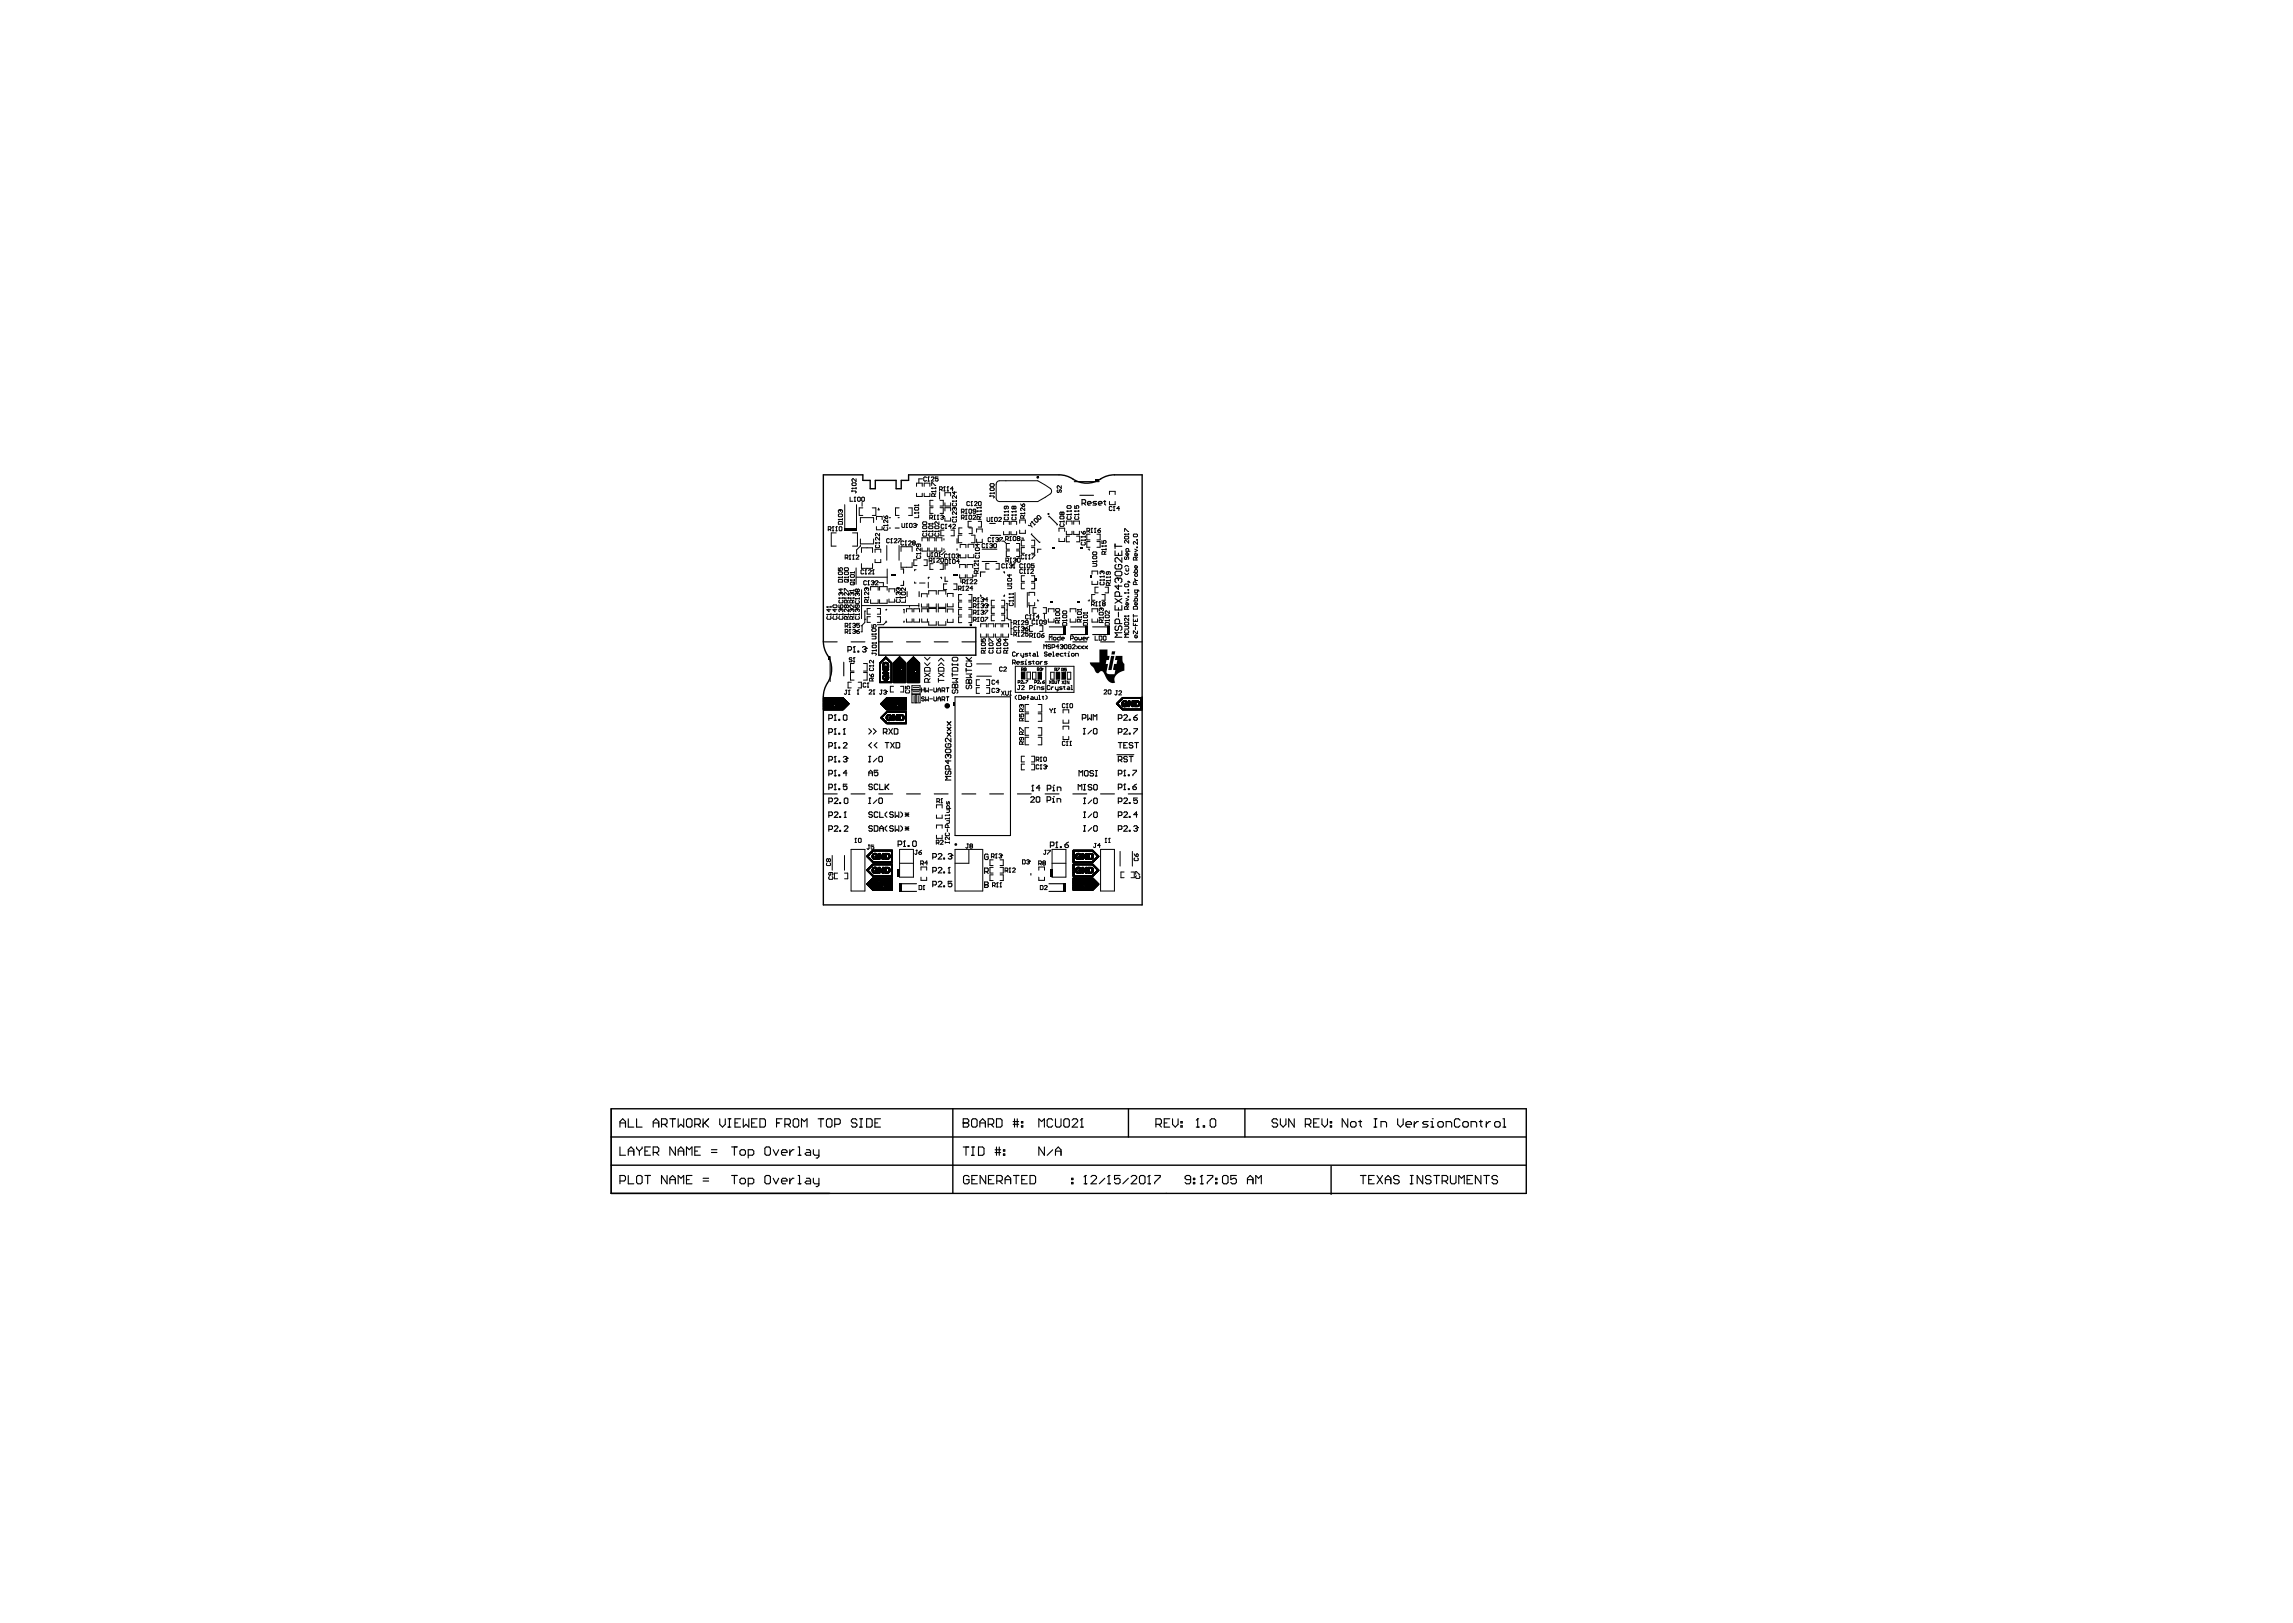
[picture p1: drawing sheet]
<svg xmlns="http://www.w3.org/2000/svg" width="420mm" height="297mm" viewBox="0 0 420 297" stroke-linecap="round" stroke-linejoin="round" font-family="sans-serif">
<g fill="none" stroke="#000" stroke-width=".25">
<path d="M150.7 86.9h7.3v1h1.3v1.5h1v-1.5h3.8v1.5h.9v-1.5h1.3v-1h27.6l1 .1 1.1 .4a4.9 4.9 0 0 0 6 0l1.5-.5h5.6v78.7h-58.4v-38.1l.2-1 .3-1a4.9 4.9 0 0 0 0-6.1l-.3-1-.2-1zM160.9 114.8h17.8v5.1h-17.8zM111.9 202.9h167.5v15.5h-167.5zM111.9 213.3h167.5M111.9 208.1h167.5M174.4 202.9v15.5M206.6 202.9v5.2M227.9 202.9v5.2M243.7 213.4v5.2"/>
<circle cx="190" cy="87.4" r=".12"/>
<circle cx="177.7" cy="114.4" r=".1"/>
<circle cx="175" cy="154.6" r=".12"/>
</g>
<g fill="none" stroke="#000" stroke-width=".2">
<path d="M162.8 94.7h.2M162.8 96.6h.2M163.9 96.6h.7M164.4 94.7h.2M172.8 98.6v.2M175.2 98.6v.8M181.2 95.8h1M181.3 98h1.9M188.9 97.7l-.1 .1 1.5 1.5 .1-.1M192 94.6l.1-.1 1.5 1.5-.1 .1M196.7 88.1h4.5M197.7 90.6h2.5"/>
<path d="M198.1 92.1h.5l.2-.2v-.3l-.2-.2h-.5v1M198.4 92.1l.4 .3M199.1 92.1h.7l-.2-.3h-.3l-.2 .1v.4l.2 .1h.3M200.8 91.8h-.5l-.2 .1 .7 .4-.2 .1h-.5M201.1 92.1h.7l-.2-.3h-.3l-.2 .1v.4l.2 .1h.3M202.1 91.8h.3M202.3 91.6v.7l.1 .1M204.1 99.6v.8M204.1 100h1.3M150.7 117.5h2.6M155.2 119h.5l.2-.2v-.3l-.2-.2h-.5v1M155.8 117.5h2.6"/>
<path d="M156.2 119.3h.4M156.4 118.3h.1M156.4 118.3l-.2 .2M156.4 118.3v1M157.1 119.2h.1v.1h-.1zM157.9 118.5l.2-.2h.3l.2 .4M158.2 118.8h.2M158.4 118.8l.2 .2-.2 .3h-.3l-.2-.1M158.6 118.7h.1M158.6 118.7l-.2 .1M160.9 117.5h2.5M162.2 113.7v.1h.2"/>
<path d="M162.4 111.5h-.2v.2M164.9 104.1h.5v.8M165.4 111.5h.1v.7M165.4 106.3v.8h-.5M165.5 113.7v.1h-.1M166 117.5h2.5M166.1 108.3v.9M168.3 108.3v.9M171 117.5h2.6M172.8 100.4v.3M173 105.6v.8h.5M173.5 103.4h-.5v.8"/>
<path d="M175.2 100.4v.3M176.1 117.5h2.6M179.5 108.9v.2h.2M180.4 104.7h-.9v.8M183.7 104.7h.2v.2M183.9 108.9v.2h-.2M186.3 117.5h2.5M191.3 117.5h2.6M192.1 116.1h2.8M192.1 114.7h2.8M196 116.1h2.8M196 114.7h2.8"/>
<path d="M196.4 117.5h2.6M200 116.1h2.8M200 114.7h2.8M201.5 117.5h2.5M204.1 100.8v.8h1.3v-.8M204.1 110.8v.8h1.3v-.8M204.1 109.6l1.3 .8M204.4 103.3l-.3 .2v.4l.3 .2h.8l.2-.2v-.4l-.2-.2h-.4v.4M204.4 114.6l-.3 .2v.4l.3 .2h.2l.2-.2v-.4l.2-.2h.2l.2 .2v.4l-.2 .2M204.4 104.6h.8l.2 .2v.4l-.2 .2h-.8l-.3-.2v-.4zM204.6 105.8h.1M204.6 105.8h-.2l-.3 .2v.4l.3 .2"/>
<path d="M204.6 105.8l.2 .2M204.8 106l.2-.2h.2l.2 .2v.4l-.2 .2M204.8 101.2v.4M204.8 106v.2M204.8 107.1v.8l-.7-.6h1.3M204.8 111.2v.4M204.8 112.1v.8M205 109.1v-.6l-.2-.2h-.4l-.3 .2v.6h1.3M205 114.1v-.6l-.2-.2h-.4l-.3 .2v.6h1.3M205.4 115.8h-1.3l.5 .4-.5 .4h1.3M205.4 102.1v.8l-.8-.8h-.2l-.3 .2v.4l.3 .2M205.4 109.6l-1.3 .8"/>
<path d="M206.6 117.5h2.5M151.7 131.5h.5l.2-.2v-.3l-.2-.2h-.5v1M151.7 134h.5l.2-.1v-.4l-.2-.1h-.5v1M151.7 136.6h.5l.2-.2v-.3l-.2-.2h-.5v1M151.7 139.1h.5l.2-.2v-.3l-.2-.2h-.5v1M152 120.2v4.5M152.7 136.9h.4M152.7 134.4h.4M152.7 139.4h.4M152.7 131.8h.4M152.9 135.9h.1M152.9 133.4h.1"/>
<path d="M152.9 138.4h.1M152.9 130.8h.1M152.9 130.8v1M152.9 133.4v1M152.9 135.9v1M152.9 138.4v1M152.9 135.9l-.2 .2M152.9 133.4l-.2 .1M152.9 138.4l-.2 .2M152.9 130.8l-.2 .2M153.6 139.3h.1v.1h-.1zM153.6 131.7h.1v.1h-.1z"/>
<path d="M153.6 134.2h.1v.2h-.1zM153.6 136.7h.1v.2h-.1zM154.4 136.1l.2-.2h.3l.2 .2v.1l-.7 .7h.7M154.4 138.6l.2-.2h.3l.2 .4M154.4 134.4h.3M154.5 121.2v2.5M154.6 133.4h.1M154.6 133.4v1M154.6 130.8h.3l.2 .2v.7l-.2 .1h-.3l-.2-.1v-.7zM154.6 133.4l-.2 .1M154.7 138.9h.2M154.9 138.9l.2 .2-.2 .3h-.3l-.2-.1"/>
<path d="M155.1 138.8h.1M155.1 138.8l-.2 .1M159.1 138.4h.3M159.1 139.4h.3M159.1 133.4l.5 .5-.5 .5M159.2 138.4v1M159.6 135.9l-.5 .5 .5 .5M159.9 133.4l.5 .5-.5 .5M160.6 135.9l-.5 .5 .5 .5M160.6 138.8l-.7 .6M161.1 138.4h.3l.2 .2v.7l-.2 .1h-.3l-.2-.1v-.7zM161.7 134h.5l.2-.1v-.4l-.2-.1h-.5v1"/>
<path d="M162.1 135.9h.6M162.1 134l.3 .4M162.4 135.9v1M162.7 133.4l.7 1M163.1 135.9l.6 1M163.4 133.4l-.7 1M163.7 133.4h.5l.2 .1v.7l-.2 .2h-.5zM163.7 135.9l-.6 1M164.1 135.9h.5l.1 .2v.6l-.1 .2h-.5zM173.3 136.1l-.2 .2v.3l.2 .2h.6l.2-.2v-.3l-.2-.2h-.3v.3M173.3 137.1h.6l.2 .2v.3l-.2 .2h-.6l-.2-.2v-.3zM173.4 138.1h.1"/>
<path d="M173.4 138.1l-.3 .2v.3l.2 .2M173.4 138.1l.2 .2M173.4 134.1l.7 .7M173.4 133.1l.7 .7M173.4 132.1l.7 .7M173.6 138.3v.1M173.6 139.1v.7l-.5-.5h1M173.6 138.3l.2-.2 .3 .2v.3l-.2 .2M174.1 135.1v.7l-.7-.7-.3 .2v.3l.2 .2M174.1 134.1l-.7 .7M174.1 133.1l-.7 .7M174.1 132.1l-.7 .7"/>
<path d="M174.8 127.5h10.2v25.4h-10.2zM198.1 131.4h.5l.2-.1v-.4l-.2-.1h-.5v1M198.3 134.3h.4M198.3 133.3h.4M198.5 133.3v1M199.1 130.8v1l.4-.4 .3 .4v-1M199.8 133.7l-.6 .6M200.1 131.8v-1l.4 .3 .3-.3v1M200.3 133.3h.4l.1 .2v.7l-.1 .1h-.4l-.1-.1v-.7zM204.5 138.1h3.1M204.7 135.9h.7M204.7 134h.5l.2-.1v-.4l-.2-.1h-.5v1"/>
<path d="M204.7 131.5h.5l.2-.2v-.3l-.2-.2h-.5v1M204.7 139.1h.5l.2-.2v-.3l-.2-.2h-.5v1M205.1 135.9v1M205.1 139.1l.3 .3M205.7 133.5l.2-.1h.3l.2 .1v.2l-.7 .7h.7M205.7 131l.2-.2h.3l.2 .2v.2l-.7 .6h.7M205.7 136.4h.4M206.4 135.9h-.7v1h.7M206.4 138.6l-.2-.2h-.3l-.2 .4 .2 .1h.3l.2 .4-.2 .1h-.3l-.2-.1M206.7 134.2h.2v.2h-.2zM206.7 131.7h.2v.1h-.2zM206.7 138.4h.7"/>
<path d="M207.1 138.4v1M207.4 136.1l-.2-.2h-.3l-.2 .2 .2 .3h.3l.2 .2-.2 .3h-.3l-.2-.2M207.6 133.4h.6v.1l-.6 .7v.2M207.6 131.3h.5l.1 .4-.1 .1h-.4l-.1-.1zM207.7 135.9h.7M208.1 135.9v1M208.2 130.8l-.6 .5M150.7 145.3h2.6M151.7 144.2h.5l.2-.2v-.3l-.2-.2h-.5v1M151.7 146.7h.5l.2-.1v-.4l-.2-.1h-.5v1M151.7 141.7h.5l.2-.2v-.3l-.2-.2h-.5v1M151.7 149.3h.5l.2-.2v-.3l-.2-.2h-.5v1"/>
<path d="M151.7 151.8h.5l.2-.2v-.3l-.2-.2h-.5v1M152.7 146.2l.2-.1h.3l.2 .1v.2l-.7 .7h.7M152.7 148.8l.2-.2h.3l.2 .2v.1l-.7 .7h.7M152.7 151.3l.2-.2h.3l.2 .2v.2l-.7 .6h.7M152.7 144.5h.4M152.7 142h.4M152.9 143.5h.1M152.9 141h.1M152.9 143.5l-.2 .2M152.9 141v1M152.9 143.5v1M152.9 141l-.2 .2"/>
<path d="M153.6 141.8h.1v.2h-.1zM153.6 144.4h.1v.1h-.1zM153.7 146.9h.2v.2h-.2zM153.7 149.4h.2v.2h-.2zM153.7 152h.2v.1h-.2zM154.6 151.3l.1-.2h.4l.1 .2v.2l-.6 .6h.6M154.6 149.6h.3M154.7 148.6h.1M154.7 146.1h.4l.1 .1v.7l-.1 .2h-.4l-.1-.2v-.7zM154.7 148.6v1M154.7 148.6l-.1 .2M155.1 143.5h-.7v.5l.5-.1 .2 .1v.4l-.2 .1h-.3l-.2-.1"/>
<path d="M155.1 141.5h-.7l.5-.5v1M155.8 145.3h2.6M159.1 146.1h.3M159.1 147.1h.3M159.1 141.5h.6M159.1 142v-.7l.3-.3 .3 .3v.7M159.2 146.1v1M159.7 151.3l-.1-.2h-.4l-.1 .2 .1 .3h.4l.1 .2-.1 .3h-.4l-.1-.1M159.7 143.7l-.1-.2h-.4l-.1 .2 .1 .3h.4l.1 .2-.1 .3h-.4l-.1-.2M159.7 148.8l-.1-.2h-.4l-.1 .2 .1 .3h.4l.1 .2-.1 .3h-.4l-.1-.2M160.1 151.1h.5l.1 .2v.7l-.1 .1h-.5zM160.6 146.4l-.7 .7"/>
<path d="M160.7 143.7l-.1-.2h-.4l-.1 .2v.6l.1 .2h.4l.1-.2M160.7 141h-.6v.5l.3-.2 .3 .2v.3l-.1 .2h-.4l-.1-.2M160.7 148.8l-.1-.2h-.4l-.1 .2v.6l.1 .2h.4l.1-.2M160.9 145.3h2.5M161.1 152.1v-.6l.3-.4 .3 .4v.6M161.1 146.1h.3l.2 .1v.7l-.2 .2h-.3l-.2-.2v-.7zM161.1 143.5v1h.6M161.1 148.6v1h.6M161.1 151.6h.6M162.1 143.5v1M162.2 144l.5 .5M162.4 151.1l-.3 .4v.3l.3 .3"/>
<path d="M162.4 148.6l-.3 .3v.4l.3 .3M162.7 143.5l-.6 .7M163.6 148.8l-.2-.2h-.3l-.2 .2 .2 .3h.3l.2 .2-.2 .3h-.3l-.2-.2M163.6 151.3l-.2-.2h-.3l-.2 .2 .2 .3h.3l.2 .2-.2 .3h-.3l-.2-.1M163.9 151.1v1l.3-.3 .4 .3v-1M163.9 148.6v1l.3-.3 .4 .3v-1M164.4 154.6h.5l.2-.2v-.3l-.2-.2h-.5v1M164.9 148.6l.3 .3v.4l-.3 .3M164.9 151.1l.3 .4v.3l-.3 .3M165.4 154.9h.4M165.6 153.9h.1M165.6 153.9l-.2 .2"/>
<path d="M165.6 153.9v1M165.7 149.1h.7M165.7 148.8l.7 .6M165.7 151.6h.7M165.7 151.3l.7 .7M166 145.3h2.5M166.1 148.8v.6M166.1 151.3v.7M166.3 154.8h.1v.1h-.1zM166.4 148.8l-.7 .6M166.4 151.3l-.7 .7M167.3 153.9h.3l.2 .2v.7l-.2 .1h-.3l-.2-.1v-.7z"/>
<path d="M170.8 159.4h.5l.1-.1v-.4l-.1-.1h-.5v1M170.8 156.9h.5l.1-.2v-.3l-.1-.2h-.5v1M171 145.3h2.6M171.8 158.9l.1-.1h.4l.1 .1v.2l-.6 .7h.6M171.8 156.4l.1-.2h.4l.1 .2v.2l-.6 .6h.6M172.8 157.1h.1v.1h-.1zM172.8 159.6h.1v.2h-.1zM173.3 141.1l-.2 .2v.3l.3 .2 .2-.2v-.3l.3-.2 .2 .2v.3l-.2 .2M173.6 156.4l.2-.2h.3l.2 .4M173.6 159.8h.3M173.8 140.8v-.5l-.2-.2h-.3l-.2 .2v.5h1M173.8 158.8h.1"/>
<path d="M173.8 158.8v1M173.8 158.8l-.2 .1M173.9 156.7h.2M174.1 142.1h-1l.3 .3-.3 .4h1M174.1 156.7l.2 .2-.2 .3h-.3l-.2-.1M174.3 156.6h.1M174.3 156.6l-.2 .1M176.1 145.3h2.6M180.3 159.5h.5l.1-.1v-.4l-.1-.1h-.5v1M180.6 159.5l.3 .4M180.9 156.5l-.1-.2h-.4l-.1 .2v.7l.1 .1h.4l.1-.1v-.4h-.3M181.2 145.3h2.5"/>
<path d="M186.3 145.3h2.5M188.7 146l.2-.2h.3l.2 .2v.2l-.7 .6h.7M188.7 159.9v.3M188.9 144.7h.3M189.1 143.7h.1M189.1 143.7v1M189.1 143.7l-.2 .2M189.9 145.8h.3l.2 .2v.7l-.2 .1h-.3l-.2-.1v-.7zM190.4 144.2h-.7l.5-.5v1M191.3 145.3h2.6M191.7 146.5h.5l.2-.2v-.3l-.2-.2h-.5v1M191.7 144.4h.5l.2-.2v-.3l-.2-.2h-.5v1"/>
<path d="M192.3 154.8h.5l.2-.2v-.3l-.2-.2h-.5v1M192.7 146.8h.3M192.7 146.2h.2v.6M192.7 144.7h.4M192.7 144.1h.2v.6M192.9 145.8h.1M192.9 143.7h.1M193.3 155.1h.3M193.5 154.1h.1M193.5 154.1l-.2 .2M193.5 154.1v1M193.5 146.8v-.6h.5l.2 .1v.5"/>
<path d="M193.6 144.7v-.6h.5l.1 .1v.5M194.1 155h.2v.1h-.2zM195 154.6h.5l.1 .4-.1 .1h-.4l-.1-.1zM195.6 154.1l-.6 .5M196.4 145.3h2.6M197.4 144.6v-1l.3 .3 .4-.3v1M197.5 142v-1l.4 .4 .3-.4v1M198.4 143.6h.3M198.4 144.6h.3M198.4 146.1h.3M198.4 147.1h.3M198.4 148.6h.3"/>
<path d="M198.4 149.6h.3M198.4 151.1h.3M198.4 152.1h.3M198.5 141.2l.2-.2h.3l.2 .2v.7l-.2 .1h-.3l-.2-.1zM198.6 143.6v1M198.6 146.1v1M198.6 148.6v1M198.6 151.1v1M199.9 143.7l-.2-.1h-.3l-.2 .1 .2 .4h.3l.2 .1-.2 .4h-.3l-.2-.2M199.9 151.5l-.7 .6M199.9 146.4l-.7 .7M199.9 149l-.7 .6"/>
<path d="M200.2 141.2l-.2-.2h-.3l-.2 .2 .2 .3h.3l.2 .2-.2 .3h-.3l-.2-.1M200.2 146.2l.2-.1h.3l.2 .1v.7l-.2 .2h-.3l-.2-.2zM200.4 143.6h.3l.2 .1v.7l-.2 .2h-.3l-.2-.2v-.7zM200.4 151.1h.3l.2 .2v.7l-.2 .1h-.3l-.2-.1v-.7zM200.4 148.6h.3l.2 .2v.7l-.2 .1h-.3l-.2-.1v-.7zM200.5 141h.4M200.5 142h.4M200.7 141v1M201.5 145.3h2.5M204.7 146.7h.5l.2-.1v-.4l-.2-.1h-.5v1M204.7 144.2h.5l.2-.2v-.3l-.2-.2h-.5v1M204.7 141.6h.5l.2-.1v-.4l-.2-.1h-.5v1"/>
<path d="M204.7 149.3h.5l.2-.2v-.3l-.2-.2h-.5v1M204.7 151.8h.5l.2-.2v-.3l-.2-.2h-.5v1M205.7 146.2l.2-.1h.3l.2 .1v.2l-.7 .7h.7M205.7 144.5h.4M205.7 151.3l.2-.2h.3l.2 .2v.2l-.7 .6h.7M205.7 142h.4M205.7 148.8l.2-.2h.3l.2 .2v.1l-.7 .7h.7M205.9 143.5h.1M205.9 141h.1M205.9 143.5l-.2 .2M205.9 141v1M205.9 143.5v1"/>
<path d="M205.9 141l-.2 .1M206.6 145.3h2.5M206.6 144.3h.1v.2h-.1zM206.6 141.8h.1v.2h-.1zM206.7 146.9h.2v.2h-.2zM206.7 149.4h.2v.2h-.2zM206.7 152h.2v.1h-.2zM207.4 144h.5l.2 .3-.2 .2h-.3l-.2-.2zM207.4 141h.7v.1l-.7 .7v.2M207.6 151.3l.1-.2h.4l.1 .4M207.9 151.6h.2M208.1 143.5l-.7 .5"/>
<path d="M208.1 151.6l.1 .2-.1 .3h-.4l-.1-.1M208.2 151.5h.1M208.2 146.1h-.6v.5l.3-.2 .3 .2v.3l-.1 .2h-.4l-.1-.2M208.2 149.1h-.6l.5-.5v1M208.2 151.5l-.1 .1M165 163.1h2.8M165 161.7h2.8M170.8 162h.5l.1-.2v-.3l-.1-.2h-.5v1M171.8 161.5l.1-.2h.4l.1 .2v.1l-.6 .7h.6M172.8 162.1h.1v.2h-.1zM174.3 161.3h-.7v.5l.3-.2 .4 .2v.3l-.2 .2h-.3l-.2-.2M180.3 161.9h.1"/>
<path d="M180.3 161.4h.5l.1 .2-.1 .3 .1 .3-.1 .2h-.5zM180.3 161.9h.5M192 163.1h2.8M192 161.7h2.8M113.5 206.3v-1l.5-.5 .5 .5v1M113.5 209.9v1.5h1M113.5 216.2h.8l.2-.3v-.5l-.2-.3h-.8v1.6M113.5 205.5h1M115 204.8v1.5h1M115 211.4v-1l.5-.5 .5 .5v1M115 215.1v1.6h1M115 210.7h1"/>
<path d="M116.5 204.8v1.5h1.1M116.5 215.4l.3-.3h.5l.3 .3v1l-.3 .3h-.5l-.3-.3zM116.5 209.9v.3l.6 .5M117.1 210.7v.7M117.6 209.9v.3l-.5 .5M118.1 215.1h1M118.1 210.7h.5M118.6 215.1v1.6M119.1 209.9h-1v1.5h1M119.6 205.5h1M119.6 210.9h.8l.2-.2v-.5l-.2-.3h-.8v1.5M119.6 206.3v-1l.5-.5 .5 .5v1"/>
<path d="M120.1 210.9l.5 .5M121.1 205.8h.8l.2-.3v-.5l-.2-.2h-.8v1.5M121.6 205.8l.5 .5M122.1 215.1v1.6l-1-1.6v1.6M122.6 204.8h1M122.6 216.7v-1.1l.5-.5 .5 .5v1.1M122.6 215.9h1M123.1 204.8v1.5M123.6 209.9v1.5l-1-1.5v1.5M124.2 204.8v1.5l.5-.5 .5 .5v-1.5M124.2 211.4v-1l.5-.5 .5 .5v1M124.2 216.7v-1.6l.5 .5 .5-.5v1.6"/>
<path d="M124.2 210.7h1M125.7 215.9h.5M125.7 211.4v-1.5l.5 .5 .5-.5v1.5M125.9 204.8h.5l.3 .2v1l-.3 .3h-.5l-.2-.3v-1zM126.7 215.1h-1v1.6h1M127.2 205.8h.8l.2-.3v-.5l-.2-.2h-.8v1.5M127.2 210.7h.5M127.7 205.8l.5 .5M128.2 209.9h-1v1.5h1M128.7 216.2h1M128.7 215.6h1M128.7 204.8v1.5"/>
<path d="M129 205.5l.7 .8M129.7 204.8l-1 1M130.2 210.9h1.1M130.2 210.4h1.1M131.8 204.8v1l.5 .5 .5-.5v-1M133.3 206.3h.5M133.3 204.8h.5M133.5 204.8v1.5M133.9 215.1h1.1M133.9 209.9h1.1M134.5 209.9v1.5M134.5 215.1v1.6"/>
<path d="M134.6 205.5h.5M135.5 215.9l.2-.3h.5l.3 .3v.5l-.3 .3h-.5l-.2-.3zM135.5 210.7l.2-.3h.5l.3 .3v.5l-.3 .2h-.5l-.2-.2zM135.6 204.8h-1v1.5h1M136.1 204.8v1.5l.5-.5 .5 .5v-1.5M137 216.7h.7l.3-.3v-.5l-.3-.3h-.7v1.6M137 211.4h.7l.3-.2v-.5l-.3-.3h-.7v1.5M137.6 205.5h.5M138.6 204.8h-1v1.5h1M139.1 204.8h.8l.2 .2v1l-.2 .3h-.8zM140 215.4l.3-.3h.5l.2 .3v1l-.2 .3h-.5l-.3-.3zM140.3 209.9h.5l.2 .3v1l-.2 .2h-.5l-.3-.2v-1z"/>
<path d="M141.6 215.6l.5 1.1 .5-1.1M141.6 210.4l.5 1 .5-1M142.2 205.5h.5M143.1 216.2h1v-.3l-.3-.3h-.5l-.2 .3v.5l.2 .3h.5M143.1 210.9h1v-.2l-.3-.3h-.5l-.2 .3v.5l.2 .2h.5M143.2 204.8h-1v1.5M143.7 205.8h.8l.2-.3v-.5l-.2-.2h-.8v1.5M144.2 205.8l.5 .5M144.6 210.4v1M144.6 215.6v1.1M145.4 215.6h-.3l-.5 .6M145.4 210.4h-.3l-.5 .5"/>
<path d="M145.5 204.8h.5l.2 .2v1l-.2 .3h-.5l-.3-.3v-1zM146.1 215.1h.3v1.6M146.1 216.7h.5M146.1 211.4h.5M146.1 209.9h.3v1.5M146.7 206.3v-1.5l.5 .5 .6-.5v1.5M147.6 215.6h.6l.2 .3v.8h-.8l-.2-.3 .2-.2h.8M147.6 210.4h.6l.2 .3v.7h-.8l-.2-.2 .2-.3h.8M148.9 215.6v.8l.3 .3h.7M148.9 210.4v.8l.3 .2h.7M149.8 204.8h1M149.9 210.4v1.3l-.2 .2h-.3"/>
<path d="M149.9 215.6v1.3l-.2 .3h-.3M150.3 204.8v1.5M151.3 205l.3-.2h.5l.2 .2v1l-.2 .3h-.5l-.3-.3zM152.8 205.8h.8l.2-.3v-.5l-.2-.2h-.8v1.5M156.9 205l-.3-.2h-.5l-.2 .2v.3l.2 .2h.5l.3 .3v.2l-.3 .3h-.5l-.2-.3M157.4 206.3h.5M157.4 204.8h.5M157.6 204.8v1.5M158.7 204.8h.7l.3 .2v1l-.3 .3h-.7zM160.2 205.5h.5M161.2 204.8h-1v1.5h1M176.4 205.5h.1"/>
<path d="M176.4 204.8h.7l.3 .2v.3l-.3 .2 .3 .3v.2l-.3 .3h-.7zM176.4 205.5h.7M176.4 209.9h1M176.9 209.9v1.5M177.4 215.4l-.2-.3h-.5l-.3 .3v1l.3 .3h.5l.2-.3v-.5h-.5M177.9 205l.2-.2h.5l.3 .2v1l-.3 .3h-.5l-.2-.3zM177.9 209.9h.5M177.9 211.4h.5M177.9 215.9h.5M178.1 209.9v1.5M178.9 215.1h-1v1.6h1M179.1 209.9h.8l.3 .3v1l-.3 .2h-.8z"/>
<path d="M179.4 205.5h1M179.4 206.3v-1l.5-.5 .5 .5v1M180.5 215.1v1.6l-1.1-1.6v1.6M180.9 205.8h.8l.2-.3v-.5l-.2-.2h-.8v1.5M181 215.9h.5M181.4 205.8l.5 .5M182 215.1h-1v1.6h1M182.2 210.4h1M182.2 210.9h1M182.4 204.8h.8l.3 .2v1l-.3 .3h-.8zM182.4 209.9v1.5M182.5 216.2h.8l.2-.3v-.5l-.2-.3h-.8v1.6"/>
<path d="M182.9 209.9v1.5M183 216.2l.5 .5M183.7 210.4h.3v.3h-.3zM183.7 211.2h.3v.2h-.3zM184 215.9h1M184 216.7v-1.1l.5-.5 .5 .5v1.1M185.5 205.3h1M185.5 205.8h1M185.5 215.1h1M185.7 204.8v1.5M186 215.1v1.6M186.2 204.8v1.5"/>
<path d="M187 206h.3v.3h-.3zM187 205.3h.3v.2h-.3zM187.1 215.9h.5M188.1 215.1h-1v1.6h1M188.6 215.1h.7l.3 .3v1l-.3 .3h-.7zM190.2 206.3v-1.5l.5 .5 .5-.5v1.5M191.2 209.9v1.5l-1-1.5v1.5M192.7 205l-.2-.2h-.5l-.3 .2v1l.3 .3h.5l.2-.3M192.7 210.4l-1 1M193.2 204.8v1.2l.3 .3h.5l.3-.3v-1.2M193.2 211.4v-1l.5-.5 .6 .5v1M193.2 210.7h1.1"/>
<path d="M194.8 205l.2-.2h.5l.3 .2v1l-.3 .3h-.5l-.2-.3zM196.2 216.4h.2v.3h-.2zM196.2 215.6h.2v.3h-.2zM196.3 205l.2-.2h.5l.3 .2v.3l-1 1h1M197.8 206.3h.5M198.1 204.8h.1M198.1 204.8v1.5M198.1 204.8l-.3 .2M198.5 216.7h.5M198.7 215.1h.1M198.7 215.1v1.6M198.7 215.1l-.2 .3"/>
<path d="M199.7 215.4l.3-.3h.5l.3 .3v.2l-1.1 1.1h1.1M202.3 215.6l-1 1.1M202.8 216.7h.5M203 215.1h.1M203 215.1l-.2 .3M203 215.1v1.6M205.1 215.1h-1.1v.8l.6-.3h.2l.3 .3v.5l-.3 .3h-.5l-.3-.3M206.6 215.6l-1 1.1M207.1 215.4l.2-.3h.6l.2 .3v.2l-1 1.1h1M208.6 215.4l.3-.3h.5l.2 .3v1l-.2 .3h-.5l-.3-.3zM210.1 216.7h.5M210.4 215.1h.1"/>
<path d="M210.4 215.1v1.6M210.4 215.1l-.3 .3M211.4 215.1h1v.3l-1 1v.3M211.6 205.8h.8l.2-.3v-.5l-.2-.2h-.8v1.5M212.1 205.8l.5 .5M213.1 205.5h.6M214.2 204.8h-1.1v1.5h1.1M214.7 204.8v1l.5 .5 .5-.5v-1M216.2 206h.2v.3h-.2zM216.2 205.3h.2v.2h-.2zM218 215.9h-.8l-.2-.3v-.2l.2-.3h.5l.3 .3v1l-.3 .3h-.5l-.2-.3M218.5 216.4h.2v.3h-.2z"/>
<path d="M218.5 215.6h.2v.3h-.2zM219 206.3h.5M219.3 204.8h.1M219.3 204.8v1.5M219.3 204.8l-.3 .2M219.8 216.7h.5M220 215.1h.1M220 215.1v1.6M220 215.1l-.2 .3M220.3 206h.2v.3h-.2zM221 215.1h1v.3l-1 1v.3M221.8 204.8h.5l.3 .2v1l-.3 .3h-.5l-.2-.3v-1z"/>
<path d="M222.5 216.4h.3v.3h-.3zM222.5 215.6h.3v.3h-.3zM223.8 215.4l.3-.3h.5l.2 .3v1l-.2 .3h-.5l-.3-.3zM226.4 215.1h-1.1v.8l.8-.3 .3 .3v.5l-.3 .3h-.5l-.3-.3M228.4 215.9h1M228.4 216.7v-1.1l.5-.5 .5 .5v1.1M229.9 216.7v-1.6l.5 .5 .5-.5v1.6M233.9 205l-.2-.2h-.6l-.2 .2v.3l.2 .2h.6l.2 .3v.2l-.2 .3h-.6l-.2-.3M234.4 204.8v1l.5 .5 .5-.5v-1M237 204.8v1.5l-1.1-1.5v1.5M239 205.8h.7l.3-.3v-.5l-.3-.2h-.7v1.5M239.5 205.8l.5 .5"/>
<path d="M240.5 205.5h.5M241.5 204.8h-1v1.5h1M242 204.8v1l.5 .5 .5-.5v-1M243.5 206h.3v.3h-.3zM243.5 205.3h.3v.2h-.3zM246.7 204.8v1.5l-1-1.5v1.5M247.5 205.3h.5l.3 .2v.5l-.3 .3h-.5l-.2-.3v-.5zM248.8 205.3h.5M249 205v1l.3 .3M249.1 215.1h1M249.6 215.1v1.6M250.6 215.9h.5"/>
<path d="M251.6 206.3h.5M251.6 204.8h.5M251.6 215.1h-1v1.6h1M251.8 204.8v1.5M252.1 215.1l1 1.6M252.8 206.3v-1h.8l.3 .2v.8M253.1 215.1l-1 1.6M253.6 215.9h1M253.6 216.7v-1.1l.5-.5 .5 .5v1.1M255.9 204.8v1l.5 .5 .5-.5v-1M256.2 215.4l-.3-.3h-.5l-.3 .3v.2l.3 .3h.5l.3 .3v.2l-.3 .3h-.5l-.3-.3M257.4 205.8h1v-.3l-.2-.2h-.5l-.3 .2v.5l.3 .3h.5"/>
<path d="M258.2 215.1h.5M258.2 216.7h.5M258.4 215.1v1.6M258.9 205.3v1M259.7 205.3h-.3l-.5 .5M260.5 215.1v1.6l-1-1.6v1.6M261.5 205.3h-.8l-.3 .2 .3 .3h.5l.3 .2-.3 .3h-.8M262 206.3h.5M262 205.3h.2v1M262 215.4l-.3-.3h-.5l-.2 .3v.2l.2 .3h.5l.3 .3v.2l-.3 .3h-.5l-.2-.3M262.2 204.8h.1M262.5 215.1h1"/>
<path d="M263 215.1v1.6M263.5 205.3h.5l.3 .2v.5l-.3 .3h-.5l-.3-.3v-.5zM264 216.2h.8l.2-.3v-.5l-.2-.3h-.8v1.6M264.5 216.2l.5 .5M264.8 206.3v-1h.7l.3 .2v.8M265.5 215.1v1.3l.3 .3h.5l.3-.3v-1.3M267.1 216.7v-1.6l.5 .5 .5-.5v1.6M267.3 205l-.3-.2h-.5l-.2 .2v1l.2 .3h.5l.3-.3M268.1 205.3h.5l.2 .2v.5l-.2 .3h-.5l-.3-.3v-.5zM268.6 215.9h.5M269.3 206.3v-1h.8l.2 .2v.8M269.6 215.1h-1v1.6h1"/>
<path d="M270.8 205.3h.6M271.1 205v1l.3 .3M271.1 215.1v1.6l-1-1.6v1.6M271.6 215.1h1.1M272.1 205.3v1M272.1 215.1v1.6M272.9 205.3h-.3l-.5 .5M273.9 205.3h.5l.3 .2v.5l-.3 .3h-.5l-.3-.3v-.5zM274.2 215.4l-.3-.3h-.5l-.2 .3v.2l.2 .3h.5l.3 .3v.2l-.3 .3h-.5l-.2-.3M275.2 206.3h.5M275.2 204.8h.2v1.5"/>
</g>
<path d="M189.6 105.8h.3v.4h-.3zM192.3 110.1h.3v.2h-.3zM192.8 100.1h.3v.3h-.3zM197.3 110.1h.3v.2h-.3zM197.8 100.1h.3v.3h-.3zM199.5 105.3h.3v.4h-.3zM203.6 119.2h.6l-.1 .6h-.6zM201.3 118.9h1.5v1.1h.4l-.2 .8h-.4l-.1 .6v.1h.4l-.3 1.4v.3l.2 .1 1.3 .1 .1-.8h-.4v-.2l.2-.9h.4l.2-.6-.5-.1 .2-.7 1.2-.1v1l.4 .5v1.2l-1 .4-.6 .5-.3 .6 .1 .8h-.6l-.5-.3-1.2-1.8-.3-.1-.4 .4-.5-.1-.4-.9-.6-.7-.1-.3h1.8zM203.4 120l.6 .1-.5 2.5h-.6z" fill="#000"/>
<g fill="none" stroke="#000" stroke-width=".18">
<path d="M151.6 96.9l.5-.1-.1-.4h-.4v.7M151.9 96.9l.2 .2M152.4 97.1h.2M152.5 96.4h.1M152.5 96.4l-.1 .1M152.5 96.4v.7M153 97.1h.3M153.1 97.5h-.9v2.4h.9M153.1 96.4h.1M153.1 96.4v.7M153.1 96.4l-.1 .1M153.5 95.1h.1"/>
<path d="M153.5 95.1h.7M153.5 95.1l.1 .1M153.6 95.4h.5l.1 .5h-.7zM153.6 94.1h.5l.1 .3-.1 .2h-.5l-.1-.2zM153.7 93.3h.1M153.7 93.3l-.2 .1 .1 .4M153.7 93.3l.2 .1M153.8 96.4l.3 .1v.5l-.1 .1-.4-.1v-.5zM153.9 93.4l.1-.1 .2 .1-.1 .4M153.9 93.4v.2M154.2 94.9v.3M154.7 92.4v4.4"/>
<path d="M155.6 91v.7h.5M156 89.4h.1M156 89.9h.6l.1 .1-.1 .2M156 89.4l.1 .1M156 89.7v.3M156 89.4h.7M156.1 97.5h.9v2.4h-.9M156.1 88.4h.5l.1 .3-.1 .2h-.5l-.1-.2zM156.4 91.7h.2M156.5 91h.1M156.5 91v.7M156.5 91l-.1 .1"/>
<path d="M156.7 87.6v.5l-.5-.5-.2 .1 .1 .4M156.7 89.2v.3M156.8 92.4v4.4M157.1 91l.4 .1v.5l-.1 .1-.4-.1v-.5zM157.5 95.6v-.9h2.4v.9M157.5 98.6v.9h2.4v-.9M157.5 99.7v.2l-.7 .7v.8M157.8 91.9v.7M157.9 91l.4 .1v.5l-.2 .1-.3-.1v-.5zM158 93h-.7v1.3h.7M159.7 93h.7v1.3h-.7M160.3 99.4h.1"/>
<path d="M160.3 99.4h.7M160.3 99.4l.1 .1M160.4 99.7l-.1 .2 .1 .3h.5l.1-.1-.1-.4M160.5 95.1v-.6h1v.6M160.5 96.4v.6h1v-.6M160.9 93l.1 .3h-.2zM161 97.6v.5l-.6-.5-.1 .1 .1 .4M161 98.4v.5l-.5-.5-.2 .1 .1 .4M161 99.2v.3M161.8 96.2h.1M161.8 96.2h.7M161.8 96.2l.1 .1"/>
<path d="M161.8 94.4l.4 .5M161.9 96.5l-.1 .2 .1 .3h.5l.1-.1-.1-.4M162.3 94.4l.2 .1v.3l-.3 .1zM162.4 99.8v2.7M162.5 95.2v.5l-.5-.5-.2 .1 .1 .4M162.5 96v.3M162.8 98.7l-.1-.1-.4 .1v.5l.2 .1 .3-.1M163.1 99.3h.2M163.2 98.6h.1M163.2 98.6v.7M163.2 98.6l-.1 .1M163.7 98.7l.1-.1 .4 .1-.5 .6h.5"/>
<path d="M164.5 98.6h.5l-.5 .7M164.6 99.8v2.7M164.6 92.9h-.6v1.4h.6M165.1 95.8v.6l.2 .1 .3-.1v-.6M165.4 99.1l-.1-.1-.4 .1v.5l.2 .2 .3-.2M165.7 99.8h.2M165.8 99h.1M165.8 99v.8M165.8 99l-.1 .1M165.9 96.5h.2M166 95.8h.1M166 95.8v.7"/>
<path d="M166 95.8l-.1 .1M166.3 99.1l.1-.1 .4 .1-.5 .7h.5M166.3 92.9h.7v1.4h-.7M166.6 95.8l.4 .1v.5l-.1 .1-.4-.1v-.5zM167.2 99.4l-.1-.1 .1-.3 .4 .1-.2 .3M167.2 99.4l-.1 .1 .1 .3 .4-.2-.2-.2M167.2 99.4h.2M167.2 95.9l.4-.1 .1 .2M167.4 93.9h.1M167.4 92.5h.1M167.4 93.9h.8M167.4 93.9l.2 .1"/>
<path d="M167.4 92.5h.8M167.4 92.5l.2 .1M167.5 96.2h.1M167.6 92.9h.5l.1 .3-.1 .2h-.5l-.2-.2zM167.6 96.2l.1 .1-.1 .2-.4-.1M167.7 96h.1M167.7 96l-.1 .2M167.8 89v-.6h1v.6M167.8 90.3v.6h1v-.6M168.2 99.6v.3l-.1 .2-.3-.2 .1-.3h.5l.2 .1-.2 .4M168.2 92.4v.2M168.2 93.7v.3"/>
<path d="M168.2 94.2v.5h-.8M168.8 99v-.6h1v.6M168.9 97.3h.1M168.9 97.3h.8M168.9 97.3l.1 .1M168.9 87.6h-.7v.8M169 95.5h.5l.2 .4-.2 .1h-.5l-.1-.1zM169 96.3h.5l.2 .3-.2 .2h-.5l-.1-.2zM169 97.6l-.1 .2 .1 .3h.5l.2-.1-.2-.4M169.2 90.3v.6h1v-.6M169.2 89v-.6h1v.6M169.6 87.4l-.1-.1-.4 .1v.5l.1 .1 .4-.1"/>
<path d="M169.7 97.1v.3M169.9 88h.2M170 87.3h.1M170 87.3v.7M170 87.3l-.1 .1M170 97.3h.1M170 95.9h.1M170 97.3h.8M170 95.9l.2 .1M170 97.3l.2 .1M170 95.9h.8M170.1 99v-.6h1v.6"/>
<path d="M170.2 96.3h.5l.1 .3-.1 .2h-.5l-.2-.2zM170.2 97.6l-.2 .2 .2 .3h.5l.1-.1-.1-.4M170.2 94.8l.5-.1-.1-.4h-.4v.7M170.5 94.8l.2 .2M170.5 87.4l.1-.1 .4 .1-.5 .6h.5M170.6 90h.1M170.6 89.3h.1M170.6 89.3l.1 .2M170.6 88.8v-.5l.7 .5M170.6 90l.1 .1M170.6 90h.7M170.6 89.3h.7"/>
<path d="M170.8 95.8v.2M170.8 97.1v.3M170.8 91.6h-.5v1h.5M170.8 92.9h-.5v1.1h.5M171 95h.2M171.1 90.8v-.3l-.4-.2-.1 .5h.7M171.1 94.3h.1M171.1 94.3l-.1 .1M171.1 94.3v.7M171.2 97.3h.1M171.2 97.3h.7M171.2 97.3l.1 .1"/>
<path d="M171.3 97.6l-.1 .2 .1 .3h.5l.1-.1-.1-.4M171.3 96.3h.5l.1 .3-.1 .2h-.5l-.1-.2zM171.3 90.3l-.2 .3M171.3 89.2v.3M171.3 89.8v.3M171.4 99v-.6h1v.6M171.6 95h.2M171.7 94.3h.1M171.7 94.3v.7M171.7 94.3l-.1 .1M171.7 87.3h-.5v.4l.3-.2 .2 .2-.1 .3-.4-.1M171.9 95.5v.5l-.5-.5-.2 .1 .1 .4"/>
<path d="M171.9 97.1v.3M172 89.6l.5-.1-.1-.4h-.4v.7M172 90v1.3M172.1 91.6h.6v1h-.6M172.1 92.9h.6v1.1h-.6M172.2 94.4l.4-.1 .1 .2M172.3 89.6l.2 .2M172.5 94.7h.1M172.6 94.7l.1 .1-.1 .2-.4-.1M172.7 94.5h.1M172.7 94.5l-.1 .2M172.8 89.8h.2"/>
<path d="M172.8 96.1l-.1-.1-.4 .1v.5l.1 .1 .4-.1M172.8 97h-.5v1.1h.5M172.9 89.1h.1M172.9 89.1l-.1 .1M172.9 89.1v.7M173 92v.6h1v-.6M173 93.5v-.6h1v.6M173 90.8v-.6h1v.6M173 94.8v.6h1v-.6M173.1 96.7h.2M173.2 96h.1M173.2 96v.7"/>
<path d="M173.2 96l-.1 .1M173.4 89.8h.2M173.5 89.1h.1M173.5 89.1v.7M173.5 89.1l-.1 .1M174.1 97h.6v1.1h-.6M174.2 96.3h-.5l.4-.3v.7M174.4 91.7h.1M174.4 94.7h.1M174.4 91.7h.7M174.4 94.7l.1 .1M174.4 94.7h.7"/>
<path d="M174.4 91.7l.1 .1M174.4 96.1l.2-.1 .3 .1-.5 .6h.5M174.5 92.1l-.1 .1 .1 .4h.5l.1-.1-.1-.4M174.5 95l-.1 .2 .1 .3h.5l.1-.1-.1-.4M174.5 89.5h-.5l.4-.4v.7M174.6 92.9h.1M174.6 92.9l-.2 .1 .1 .4M174.6 92.9l.1 .1M174.7 93l.2-.1 .2 .1-.1 .4M174.7 90v.5l-.3-.4h.7M174.7 93v.2M175.1 93.7v.5l-.6-.5-.1 .1 .1 .4"/>
<path d="M175.1 90.7v.5l-.5-.5-.2 .1 .1 .4M175.1 91.6v.2M175.1 94.5v.3M176 94.8l.5-.1-.1-.4h-.4v.7M176 93.7l.5-.1-.1-.4h-.4v.7M176.1 97.9h-.7v1.4h.7M176.1 96.6h-.6v1.1h.6M176.3 93.7l.2 .2M176.3 94.8l.2 .2M176.8 95h.2M176.8 93.9h.2M176.9 93.2h.1"/>
<path d="M176.9 94.3h.1M176.9 93.2l-.1 .1M176.9 93.2v.7M176.9 94.3v.7M176.9 94.3l-.1 .1M177.4 96.6h.6v1.1h-.6M177.5 93.2l.4 .1v.5l-.1 .1-.4-.1v-.5zM177.5 94.3l.4 .1v.5l-.1 .1-.4-.1v-.5zM177.5 91.9l-.1-.1-.4 .1v.5l.1 .1 .4-.1M177.8 92.5h.2M177.8 97.9h.7v1.4h-.7M177.8 95.4h-.6v1.1h.6"/>
<path d="M177.9 91.8h.1M177.9 91.8v.7M177.9 91.8l-.1 .1M178.1 94.4l.2-.1 .3 .1-.5 .6h.5M178.4 91.9l.1-.1 .4 .1-.5 .6h.5M178.6 93.6h-.3l-.2-.2 .2-.2 .3 .1v.5l-.1 .1-.4-.1M178.8 97.4v-.6h1v.6M178.8 98.7v.6h1v-.6M178.9 94.2h.1M178.9 93.5h.1M178.9 92.9h.1M178.9 92.9h.7"/>
<path d="M178.9 94.2h.7M178.9 93.5h.7M178.9 93.5l.1 .2M178.9 94.2l.1 .1M178.9 92.9l.1 .1M178.9 99.5v.5l-.3-.4h.7M179.1 95.4h.6v1.1h-.6M179.3 91.8l.3 .1v.5l-.1 .1-.4-.1v-.5zM179.4 95v-.3l-.4-.2-.1 .5h.7M179.6 92.8v.2M179.6 93.4v.3M179.6 94v.3"/>
<path d="M179.6 94.5l-.2 .3M180.3 99.6l-.1-.1-.4 .1v.5l.1 .1 .4-.1M180.7 99.5h.1M180.7 99.5v.7M180.7 99.5l-.1 .1M180.7 94.7v.6l.1 .1 .4-.1v-.6M181.2 99.6l.4-.1 .1 .2M181.3 90.3h.1M181.3 90.6v.3M181.3 90.3l.1 .1M181.3 90.8h.6l.1 .1-.1 .2M181.3 90.3h.7"/>
<path d="M181.4 88.5h.5l.1 .4-.1 .1h-.5l-.1-.1zM181.4 89.3h.5l.1 .3-.1 .2h-.5l-.1-.2zM181.4 98.5l-.1-.1-.4 .1v.5l.1 .1 .4-.1M181.4 99.9h.2M181.5 95.4h.2M181.6 99.9l.1 .1-.1 .2-.4-.1M181.6 94.7h.1M181.6 94.7v.7M181.6 94.7l-.1 .1M181.7 99.1h.2M181.7 99.7h.1M181.7 99.7l-.1 .2"/>
<path d="M181.8 98.4h.1M181.8 98.4v.7M181.8 98.4l-.1 .1M181.9 99.6l.2-.1 .3 .1v.5l-.1 .1-.4-.1zM182 90.1v.3M182.2 94.7l.4 .1v.5l-.1 .1-.4-.1v-.5zM182.3 98.5l.4-.1 .1 .2M182.5 98.8h.2M182.7 98.8l.1 .1-.1 .2-.4-.1M182.8 98.6h.1M182.8 98.6l-.1 .2M182.8 94.8l.2-.1 .3 .1-.5 .6h.5"/>
<path d="M183 98.4h.5l-.5 .7M183.4 99h.4l.4 .5M183.7 96v-.6h1.1v.6M183.7 97.3v.6h1.1v-.6M183.9 94.3h.1M183.9 93.6h.1M183.9 94.3h.7M183.9 94.3l.1 .1M183.9 93.6h.7M183.9 93.6l.1 .2M184 94.6l-.1 .2 .1 .3h.5l.1-.1-.1-.4M184.1 98.7h.4l.1-.4-.5-.1v.7"/>
<path d="M184.2 92.6l-.1 .5-.2-.1 .1-.4h.5l.1 .2-.1 .3M184.2 99.5v1h.6M184.2 99.5h.6M184.4 98.7l.2 .2M184.6 93.5v.3M184.6 94.1v.3M184.9 98.9h.2M185 98.2h.1M185 98.2l-.1 .1M185 98.2v.7M185.1 96v-.6h1v.6M185.1 97.3v.6h1v-.6"/>
<path d="M185.3 94.3h.1M185.3 93.6h.1M185.3 94.3h.7M185.3 93.6h.7M185.3 94.3l.1 .1M185.3 93.6l.1 .2M185.4 94.6l-.1 .2 .1 .3h.5l.1-.1-.1-.4M185.5 98.3l.1-.1 .4 .1v.5l-.1 .1-.4-.1zM185.6 92.8l-.1-.2-.2 .2 .1 .3 .2-.1M185.6 92.8l.2-.2 .2 .2-.1 .3-.3-.1M185.6 92.8v.2M186 93.5v.3"/>
<path d="M186 94.1v.3M186.1 99.5h.6v1h-.6M186.4 98.6l-.2 .1 .2 .2 .3-.1-.1-.2M186.4 98.6l-.2-.2 .2-.2 .3 .1-.1 .3M186.4 98.6h.2M186.7 95.8v-.6h1v.6M186.7 97v.6h1v-.6M186.9 94h.1M186.9 94h.7M186.9 94l.1 .1M186.9 92.2l.3 .5M187 98.5h.3v.3"/>
<path d="M187.4 94.8v-.3l-.4-.2-.1 .5h.7M187.4 92.2l.2 .1v.3l-.4 .1zM187.6 98.9h-.6v1h.6M187.6 93v.5l-.5-.5-.2 .1 .1 .4M187.6 94.3l-.2 .3M187.6 93.8v.3M188.3 96.1l.4 .1M188.6 95.8l.1 .4M188.7 96.2l.3 .3M188.8 98.9h.6v1h-.6M188.9 95.5h.1M188.9 95.5l.5 .5"/>
<path d="M188.9 95.5v.2M189.3 95.1l.4-.2 .3 .3v.2l-.3 .2-.4-.4zM189.5 95.9l-.2 .2M190 94.3h.2l.4 .4-.2 .4h-.2l-.3-.4zM191.4 88.8l-1.4-.8h-7a.63 .63 0 0 0-.6 .6v2.6a.63 .63 0 0 0 .6 .6h7l2.4-1.5a.63 .63 0 0 0-.1-.9l-.9-.6M193.7 89.6l-.1 .4 .2 .1 .1-.3 .3-.2 .1 .2-.1 .3M193.9 98.5v.6h1v-.6M193.9 97.3v-.6h1v.6M194.1 95.5h.1M194.1 95.5h.7M194.1 95.5l.1 .1M194.2 95.8l-.1 .2 .1 .3h.5l.1-.1-.1-.4"/>
<path d="M194.2 94.5h.5l.1 .3-.1 .2h-.5l-.1-.2zM194.3 88.9v.5l-.5-.5-.2 .1 .1 .4M194.4 93.8v.3M194.4 93.8l-.1-.1-.2 .1 .1 .4 .2-.1M194.4 93.8l.2-.1 .2 .1-.1 .4-.3-.1M194.8 95.3v.3M195.2 96v-.6h1.1v.6M195.2 97.2v.6h1.1v-.6M195.3 94.2h.1M195.3 93.5h.1M195.3 94.2h.8M195.3 94.2l.2 .1"/>
<path d="M195.3 93.5h.8M195.3 93.5l.2 .2M195.5 94.5l-.2 .2 .2 .3h.5l.1-.1-.1-.4M195.5 92.5h.5l.1 .4-.1 .1h-.5l-.2-.1zM195.8 98.1h-.6v1.1h.6M196.1 93.4v.3M196.1 94v.3M196.6 96v-.6h1v.6M196.6 97.2v.6h1v-.6M196.7 94.2h.1M196.7 93.5h.1M196.7 92.5v.5h.4l-.1-.2 .1-.3 .4 .2-.1 .3"/>
<path d="M196.7 94.2h.8M196.7 93.5h.8M196.7 94.2l.2 .1M196.7 93.5l.2 .2M196.9 94.5l-.2 .2 .2 .3h.5l.1-.1-.1-.4M197.1 98.1h.6v1.1h-.6M197.5 93.4v.3M197.5 94v.3M197.9 98.9h.1M197.9 98.2h.1M197.9 98.9h.8M197.9 98.9l.2 .1"/>
<path d="M197.9 98.2h.8M197.9 98.2l.2 .2M197.9 97.2l.4 .5M198.1 99.2l-.2 .2 .2 .3h.5l.1-.1-.1-.4M198.4 97.2l.3 .2v.2l-.4 .1zM198.7 98.1v.3M198.7 98.7v.3M199 97.2l.5-.1-.1-.4h-.4v.7M199.2 97.2l.3 .2M199.6 99.1h-.6v1.1h.6M199.6 97.8h-.6v1h.6M199.7 97.4h.3"/>
<path d="M199.9 96.7h.1M199.9 96.7v.7M199.9 96.7l-.2 .1M200.4 97.4h.2M200.5 96.7h.1M200.5 96.7v.7M200.5 96.7l-.1 .1M200.8 99.1h.6v1.1h-.6M200.8 97.8h.6v1h-.6M201 97.1h.4l.1 .2-.4 .1zM201.5 96.7l-.5 .4M201.7 99.9h.1"/>
<path d="M201.7 98.9v.5h.4l-.1-.3 .4-.2 .1 .2-.1 .3M201.7 99.9h.8M201.7 99.9l.2 .2M202.5 99.8v.3M203.1 90.5v-.6h1.1v.6M203.1 91.8v.6h1.1v-.6M203.6 92.8l-.1-.1-.4 .1v.5l.1 .1 .4-.1M203.8 93.4h.3M204 92.7h.1M204 92.7v.7M204 92.7l-.2 .1M205 93.1h-.5l.3-.4v.7"/>
<path d="M205.9 97.8h.1M205.9 97.8h.7M205.9 97.3v-.5l.7 .5M205.9 97.8l.1 .1M206 98.1h.5l.1 .4-.1 .1h-.5l-.1-.1zM206.6 98.9v.5l-.5-.5-.2 .1 .1 .4M206.6 97.6v.3M207.6 97.7h.5l.1 .4-.1 .1h-.5l-.1-.1zM208.1 98.7l.1 .2zM208.2 99.1v.5l-.6-.5-.1 .1 .1 .4M151.4 112.5h.1M151.4 111.1h.1"/>
<path d="M151.4 111.1h.7M151.4 112.5h.7M151.4 112.5l.1 .1M151.4 111.1l.1 .1M151.5 112.8l-.1 .2 .1 .3h.5l.1-.1-.1-.4M151.8 111.5v.5l-.4-.4h.7M152.1 111v.2M152.1 112.3v.3M152.5 112.5h.1M152.5 112.5l.1 .1M152.5 112.5h.7M152.6 112.8l-.1 .2 .1 .3h.5l.1-.1-.1-.4"/>
<path d="M152.6 110.7h.5l.1 .4-.1 .1h-.5l-.1-.1zM152.9 111.5v.5l-.4-.4h.7M153.2 112.3v.3M153.5 105.7h.1M153.5 105.7h.7M153.5 103.9v.5h.4l-.2-.2 .2-.3 .3 .1-.1 .4M153.5 105.7l.1 .1M153.6 112.5h.1M153.6 109.5h.1M153.6 110.7v.5h.4l-.2-.2 .2-.3 .3 .1-.1 .4M153.6 112.5h.7M153.6 112.5l.1 .1"/>
<path d="M153.6 109.5h.7M153.6 109.5l.1 .1M153.6 106h.5l.1 .5h-.7zM153.6 104.7h.5l.1 .3-.1 .2h-.5l-.1-.2zM153.7 112.8l-.1 .2 .1 .3h.5l.1-.1-.1-.4M153.7 109.8l-.1 .2 .1 .3h.5l.1-.1-.1-.4M153.8 111.5h.1M153.8 108.5h.1M153.8 111.5l-.2 .1 .1 .4M153.8 108.5l-.2 .1 .1 .4M153.8 111.5l.2 .1M153.8 108.5l.2 .1"/>
<path d="M154 111.6l.1-.1 .2 .1-.1 .4M154 108.6l.1-.1 .2 .1-.1 .4M154 107.7v.5l-.4-.4h.7M154 108.6v.1M154 111.6v.1M154.2 105.5v.3M154.3 109.3v.3M154.3 112.3v.3M154.6 112.5h.1M154.6 109.5h.1M154.6 105.7h.1M154.6 105.7h.7"/>
<path d="M154.6 112.5h.7M154.6 109.5h.7M154.6 109.5l.1 .1M154.6 105.7l.1 .1M154.6 112.5l.1 .1M154.6 108.2v-.5l.7 .5M154.7 106h.5l.1 .4-.1 .1h-.5l-.1-.1zM154.7 103.9h.5l.1 .4-.1 .1h-.5l-.1-.1zM154.7 104.7h.5l.1 .3-.1 .2h-.5l-.1-.2zM154.7 102.1l.5-.1-.1-.4h-.4v.7M154.7 114.6l.5-.1-.1-.4h-.4v.7M154.7 115.7l.5-.1-.1-.4h-.4v.7"/>
<path d="M155 110.8l-.2-.1-.2 .1 .1 .4 .3-.1M155 110.8l.1-.1 .2 .1-.1 .4-.2-.1M155 110.8v.3M155 114.6l.2 .2M155 115.7l.2 .2M155 102.1l.2 .2M155.1 113.3v-.3l-.4-.2-.1 .5h.7M155.1 110.3v-.3l-.4-.2-.1 .5h.7M155.3 111.5v.5l-.6-.5-.1 .1 .1 .4M155.3 109.8l-.2 .3M155.3 108.5v.5l-.5-.5-.2 .1 .1 .4M155.3 112.8l-.2 .3"/>
<path d="M155.3 105.5v.3M155.3 109.3v.3M155.3 112.3v.3M155.3 106l-.2 .3M155.5 115.9h.2M155.5 102.3h.2M155.5 114.8h.2M155.6 112.5h.1M155.6 109.5h.1M155.6 108.1h.1M155.6 108.1h.7M155.6 112.5h.7"/>
<path d="M155.6 109.5h.7M155.6 112.5l.1 .1M155.6 109.5l.1 .1M155.6 108.1l.1 .1M155.6 115.2h.1M155.6 101.6h.1M155.6 114.1h.1M155.6 115.2l-.1 .1M155.6 101.6v.7M155.6 114.1v.7M155.6 115.2v.7M155.6 101.6l-.1 .1"/>
<path d="M155.6 114.1l-.1 .1M155.7 106.2h.1M155.7 104.8h.1M155.7 106.2h.7M155.7 106.2l.1 .1M155.7 104.8h.7M155.7 104.8l.1 .1M155.8 105.2h.5l.1 .3-.1 .2h-.5l-.1-.2zM155.8 106.5h.5l.1 .4-.1 .1h-.5l-.1-.1zM155.8 111.5h.1M155.8 108.5h.1M155.8 111.5l-.2 .1 .1 .4"/>
<path d="M155.8 111.5l.2 .1M155.8 108.5l-.2 .1 .1 .4M155.8 108.5l.2 .1M156 111.6l.1-.1 .2 .1-.1 .4M156 108.6l.1-.1 .2 .1-.1 .4M156 108.6v.1M156 111.6v.1M156.1 113.3v-.3l-.4-.2-.1 .5h.7M156.1 110.3v-.3l-.4-.2-.1 .5h.7M156.1 114.2l.4-.1 .1 .2M156.1 115.3l.4-.1 .1 .2M156.1 102.3h.3"/>
<path d="M156.2 101.6h.1M156.2 101.6l-.1 .1M156.2 101.6v.7M156.3 109.8l-.2 .3M156.3 110.7v.5l-.6-.5-.1 .1 .1 .4M156.3 112.8l-.2 .3M156.3 108v.2M156.3 109.3v.3M156.3 112.3v.3M156.4 115.6h.1M156.4 114.5h.1M156.4 104.7v.2"/>
<path d="M156.4 106v.3M156.4 106.5l-.2 .3M156.5 115.6l.1 .1-.1 .2-.4-.1M156.5 114.5l.1 .1-.1 .2-.4-.1M156.6 112.5h.1M156.6 109.6h.1M156.6 112.5h.7M156.6 112.5l.1 .1M156.6 109.6h.7M156.6 109.6l.1 .1M156.6 115.4h.1M156.6 114.3h.1"/>
<path d="M156.6 114.3l-.1 .2M156.6 115.4l-.1 .2M156.7 112.8l-.1 .2 .1 .3h.5l.1-.1-.1-.4M156.7 109.9l-.1 .2 .1 .3h.5l.1-.1-.1-.4M156.7 101.7l.2-.1 .3 .1-.5 .6h.5M156.7 103.9v3M156.7 105.6h5.7M156.8 111.5h.1M156.8 108.6h.1M156.8 111.5l-.2 .1 .1 .4M156.8 111.5l.2 .1M156.8 108.6l-.2 .1 .1 .4"/>
<path d="M156.8 108.6l.2 .1M156.9 115.6h.3l.2 .2-.4 .1zM157 107.9l.1-.1 .2 .1-.1 .4-.2-.1M157 108.7l.1-.1 .2 .1-.1 .4M157 110.7v.4l-.2 .1-.2-.1 .1-.4h.5l.1 .1-.1 .4M157 111.6l.1-.1 .2 .1-.1 .4M157 107.9l-.2-.1-.2 .1 .1 .4 .3-.1M157 107.9v.3M157 108.7v.1M157 111.6v.1M157.3 109.4v.3M157.3 112.3v.3"/>
<path d="M157.4 114.1h-.5v.4l.2-.2 .3 .2-.2 .3-.3-.1M157.4 115.2l-.5 .4M157.6 114.5h.2M157.7 101.1v-.8h2v.8M157.7 103.2v.8h2v-.8M157.7 107.9v5.3M157.7 110.8h10.5M158.1 104.4l-.1-.1-.4 .1v.5l.2 .1 .3-.1M158.3 109.4h.1M158.3 109.4h.7M158.3 109.4l.1 .1M158.3 113.3h.2"/>
<path d="M158.4 105h.2M158.5 104.3h.1M158.5 104.3v.7M158.5 104.3l-.1 .1M158.5 107.6h.1M158.5 111.8h-.2v2.1l-.5 .5v1.2h-.2M158.5 107.6l-.2 .1 .1 .4M158.5 107.6l.2 .1M158.6 106.4l-.1-.1-.4 .1v.5l.2 .1 .3-.1M158.7 107.7l.1-.1 .2 .1-.1 .4M158.7 107.7v.2M158.8 110.2v-.3l-.4-.2-.1 .5h.7"/>
<path d="M158.9 107h.2M159 104.4l.1-.1 .4 .1-.5 .6h.5M159 106.3h.1M159 106.3l-.1 .1M159 106.3v.7M159 108.4v.5l-.6-.5-.1 .1 .1 .4M159 109.7l-.2 .3M159 109.2v.3M159.3 111.4h-.5v1h.5M159.3 112.9h-.5v1h.5M159.4 108v-.6h1.4v.6M159.4 109.7v.7h1.4v-.7"/>
<path d="M159.5 106.4l.4-.1 .1 .2M159.6 116.1h.1M159.6 116.4h.7l.1 .2-.1 .3h-.7M159.6 114.3v.5h.4l-.1-.2 .1-.3 .4 .1-.1 .4M159.6 116.1h.8M159.6 116.1l.2 .1M159.7 119.1h.1M159.7 117.7h.1M159.7 119.4v.3M159.7 119.6h.6l.1 .1-.1 .2M159.7 119.1h.7M159.7 119.1l.1 .1"/>
<path d="M159.7 117.7h.7M159.7 117.7l.1 .1M159.8 106.7h.1M159.8 105h.2M159.8 115.1h.5l.1 .3-.1 .2h-.5l-.2-.2zM159.8 118.1h.5l.1 .3-.1 .2h-.5l-.1-.2zM159.9 104.3h.1M159.9 104.3l-.1 .1M159.9 106.7l.1 .1-.1 .2-.4-.1M159.9 104.3v.7M160 106.5h.1M160 106.5l-.1 .2"/>
<path d="M160.2 101.1v-.6h1v.6M160.2 102.4v.6h1v-.6M160.3 106.4l.1-.1 .4 .1-.5 .6h.5M160.4 115.9v.3M160.4 117.6v.2M160.4 118.9v.3M160.6 112.9h.6v1h-.6M160.6 111.4h.6v1h-.6M160.9 106.6h.8v.6M161 108v-.6h1.4v.6M161 109.7v.7h1.4v-.7M162.2 113.8l-.5 .5h-1.1"/>
<path d="M162.4 104.1v2.7M162.8 108.4v-.6h1v.6M162.8 109.6v.6h1v-.6M164.1 109.4h.1M164.1 109.4h.7M164.1 109.4l.1 .1M164.2 109.7l-.1 .2 .1 .3h.5l.1-.1-.1-.4M164.3 108.4h.1M164.3 107.6h.1M164.3 107.6l-.2 .1 .1 .4M164.3 108.4l-.2 .1 .1 .4M164.3 108.4l.2 .1"/>
<path d="M164.3 107.6l.2 .1M164.5 107.7v.2M164.5 108.5v.1M164.5 107.7l.1-.1 .2 .1-.1 .4M164.5 108.5l.1-.1 .2 .1-.1 .4M164.8 109.2v.3M165 100.9v-.8h2v.8M165 103v.8h2v-.8M165 109.4h.1M165 109.4h.8M165 109.4l.2 .1M165.2 108.4h.5l.1 .3-.1 .2h-.5l-.2-.2z"/>
<path d="M165.8 109.7v.5h-.8M165.8 107.6v.5l-.6-.5-.2 .1 .2 .4M165.8 109.2v.3M166 112v-.6h1v.6M166 113.3v.6h1v-.6M166.5 110.8v.3M167.3 112v-.6h1v.6M167.3 113.3v.6h1v-.6M167.4 106.5v.2h.3M167.7 104.3h-.3v.2M167.8 101.3h.1M167.8 101.3h.8"/>
<path d="M167.8 101.3l.1 .1M167.9 102.5h-.6v1h.6M167.9 101.7l-.1 .1 .1 .4h.5l.2-.1-.2-.4M168.2 110.4v.7M168.4 106.7h1M168.6 100.3v.5l-.7-.5-.1 .1 .1 .4M168.6 101.2v.2M168.7 109.3v-.6h1v.6M168.7 110.5v.6h1v-.6M168.8 113.3v.6h1v-.6M168.8 112v-.6h1v.6M168.8 100.3v.6h1v-.6"/>
<path d="M169.2 102.5h.5v1h-.5M169.8 101.1v.7l.1 .1 .4-.1v-.7M170 106.6v1M170 112v-.6h1.4v.6M170 113.7v.7h1.4v-.7M170 108.8v-.7h1.4v.7M170 110.5v.7h1.4v-.7M170.1 100.3v.6h1v-.6M170.1 102.6l.5-.1-.1-.4h-.4v.8M170.2 105.7h-.2v.2M170.4 102.6l.2 .3M170.5 101.9h.3"/>
<path d="M170.6 101.1h.1M170.6 101.1v.8M170.6 101.1l-.1 .2M170.8 103.2h-.5v1h.5M170.9 102.9h.2M171 102.1h.1M171 102.1l-.1 .2M171 102.1v.8M171.3 101.1l.3 .2v.5l-.1 .1-.4-.1v-.5zM171.4 100.3v.6h1v-.6M171.5 102.3l.1-.2 .4 .2-.5 .6h.5M171.8 108.8v-.7h1.4v.7"/>
<path d="M171.8 110.5v.7h1.4v-.7M171.8 112v-.6h1.4v.6M171.8 113.7v.7h1.4v-.7M171.9 101.9h.2M172 101.1h.1M172 101.1v.8M172 101.1l-.1 .2M172.1 103.2h.6v1h-.6M172.2 105.7h.2v.2M172.4 102.1l.3 .2v.5l-.1 .1-.4-.1v-.5zM173 102.4l.5 .1v.5l-.1 .1h-.4zM173.1 100.9l-.6 .6h-.2"/>
<path d="M173.3 106.9h-.6v1h.6M173.4 101.5l-.1-.1-.4 .1v.5l.1 .1 .4-.1M173.4 113.3v.6h1.1v-.6M173.4 109.2v-.6h1.1v.6M173.4 110.5v.6h1.1v-.6M173.4 112v-.5h1.1v.5M173.7 102.1h.2M173.8 103.1h.2M173.8 101.4h.1M173.8 101.4v.7M173.8 101.4l-.1 .1M173.9 102.4h.1"/>
<path d="M173.9 102.4l-.1 .1M173.9 102.4v.7M174.4 101.4l.4 .1v.5l-.1 .1-.4-.1v-.5zM174.5 102.4l.4 .1v.5l-.1 .1-.4-.1v-.5zM174.6 106.9h.6v1h-.6M175 101.5l.4-.1 .1 .2M175.3 101.8h.1M175.4 101.8l.1 .1-.1 .2-.4-.1M175.5 107.8l.5-.1-.2-.4h-.3v.7M175.5 101.6h.1M175.5 101.6l-.1 .2M175.6 102.8h-.5l.4-.4v.7"/>
<path d="M175.7 103.9v-.6h1v.6M175.7 105.2v.6h1v-.6M175.7 107.8l.3 .2M175.8 100.2v-.5h1v.5M175.8 101.5v.6h1v-.6M175.9 105.8v.7h.1M176.1 112.9h-.6v1.1h.6M176.1 108.8h-.6v1.1h.6M176.1 110.2h-.6v1h.6M176.1 111.5h-.6v1.1h.6M176.2 108h.3M176.2 106.6l.5-.1-.1-.4h-.4v.7"/>
<path d="M176.3 107.3h.1M176.3 107.3l-.1 .1M176.3 107.3v.7M176.5 106.6l.2 .2M176.8 107.4l.2-.1 .3 .1-.5 .6h.5M177 106.8h.2M177 105.2v.6h1.1v-.6M177 103.9v-.6h1.1v.6M177.1 106.1h.1M177.1 106.1l-.1 .1M177.1 106.1v.7M177.2 100.2v-.6h1.1v.6"/>
<path d="M177.2 101.5v.6h1.1v-.6M177.4 112.9h.5v1.1h-.5M177.4 111.5h.5v1.1h-.5M177.4 110.2h.5v1h-.5M177.4 108.8h.5v1.1h-.5M177.6 106.2l.1-.1 .4 .1-.5 .6h.5M178.1 107.7h-.5l.4-.4v.7M178.2 109.9l.5-.1-.1-.4h-.4v.7M178.2 111l.5-.1-.1-.4h-.4v.7M178.2 112.2l.5-.1-.1-.4h-.4v.7M178.2 113.5l.5-.1-.1-.4h-.4v.7M178.3 106.2l.2-.1 .3 .1-.5 .6h.5"/>
<path d="M178.4 104.1h.1M178.4 102.7h.1M178.4 104.1l.1 .1M178.4 102.7l.1 .1M178.4 104.1h.7M178.4 102.7h.7M178.5 111l.2 .2M178.5 112.2l.2 .2M178.5 113.5l.2 .2M178.5 109.9l.2 .2M178.6 101.3h.1M178.6 101.3h.7"/>
<path d="M178.6 101.3l.1 .1M178.7 101.6l-.1 .2 .1 .3h.5l.1-.1-.1-.4M178.7 100.3h.5l.1 .3-.1 .2h-.5l-.1-.2zM178.7 105.1v.3h-.6M178.9 104.9v-.3l-.4-.2-.1 .5h.7M179 112.4h.2M179 111.2h.2M179 113.7h.2M179 110.1h.2M179.1 113h.1M179.1 111.7h.1M179.1 109.4h.1"/>
<path d="M179.1 110.5h.1M179.1 113l-.1 .1M179.1 109.4v.7M179.1 110.5v.7M179.1 111.7v.7M179.1 113v.7M179.1 111.7l-.1 .1M179.1 109.4l-.1 .1M179.1 110.5l-.1 .1M179.1 103.1v.5l-.6-.5-.1 .1 .1 .4M179.1 102.6v.2M179.1 103.9v.3"/>
<path d="M179.1 104.4l-.2 .3M179.3 101.1v.3M179.5 114.7v-.5h1.1v.5M179.5 116v.6h1.1v-.6M179.6 109.5l.4-.1 .1 .2M179.6 110.6l.4-.1 .1 .2M179.6 111.8l.4-.1 .1 .2M179.7 118.7h.1M179.7 116.9v.5h.3l-.1-.4 .4-.1 .1 .1-.1 .4M179.7 118.7l.1 .1M179.7 118.7h.7M179.7 113l.4 .1v.5l-.1 .1-.4-.1v-.5z"/>
<path d="M179.8 117.7h.5l.1 .3-.1 .2h-.5l-.1-.2zM179.8 100.5h2.7M179.8 102.8h2.7M179.8 110.9h.2M179.8 112.1h.2M179.8 109.8h.2M180 112.1l.1 .1-.1 .2-.4-.1M180 110.9l.1 .1-.1 .2-.4-.1M180 109.8l.1 .1-.1 .2-.4-.1M180.1 111.9h.1M180.1 109.6h.1M180.1 110.7h.1"/>
<path d="M180.1 111.9l-.1 .2M180.1 109.6l-.1 .2M180.1 110.7l-.1 .2M180.2 119.5v-.3l-.4-.2-.1 .5h.7M180.3 113h.5l-.5 .7M180.3 110.6l.4-.1 .1 .2M180.3 111.7h.5l-.5 .7M180.4 119l-.2 .3M180.4 118.5v.3M180.6 100.2h.2M180.6 110.9h.1M180.7 110.9l.1 .1-.1 .2-.4-.1"/>
<path d="M180.8 110.7h.1M180.8 110.7l-.1 .2M180.8 109.8h-.5l.4-.4v.7M180.9 116v.6h1v-.6M180.9 114.7v-.5h1v.5M181.1 118.7h.1M181.1 118.7h.7M181.1 117.4v-.5l.7 .5M181.1 118.7l.1 .1M181.1 103.1h-.6v1.1h.6M181.2 119l-.1 .2 .1 .3h.5l.1-.1-.1-.4M181.2 117.7h.5l.1 .3-.1 .2h-.5l-.1-.2z"/>
<path d="M181.8 118.5v.3M182.1 112.6h-.6v1h.6M182.1 111.2h-.6v1.1h.6M182.1 109.9h-.6v1h.6M182.2 116v.6h1.1v-.6M182.2 114.7v-.5h1.1v.5M182.3 103.1h.6v1.1h-.6M182.5 118.7h.1M182.5 118.7h.7M182.5 118.7l.1 .1M182.5 116.9l.3 .5M182.6 119l-.1 .2 .1 .3h.5l.1-.1-.1-.4"/>
<path d="M182.6 117.7h.5l.1 .3-.1 .2h-.5l-.1-.2zM183 116.9l.2 .1-.1 .4h-.3zM183.2 118.5v.3M183.3 112.6h.6v1h-.6M183.3 111.2h.6v1.1h-.6M183.3 109.9h.6v1h-.6M183.6 116v.6h1v-.6M183.6 114.7v-.5h1v.5M183.8 118.7h.1M183.8 118.7h.7M183.8 118.7l.1 .1M183.9 117.7h.5l.1 .3-.1 .2h-.5l-.1-.2z"/>
<path d="M183.9 103.3l-.1-.1-.4 .1v.5l.1 .1 .4-.1M184.1 116.9v.5l-.3-.4h.7M184.2 103.9h.2M184.2 102.6l.5-.1-.2-.4h-.3v.8M184.2 113.1h.2M184.2 111.6h.2M184.2 110.4h.2v2.7M184.3 119.5v-.3l-.4-.2-.1 .5h.7M184.3 103.2h.1M184.3 103.2v.7M184.3 103.2l-.1 .1M184.4 113.1l.3 .3 .4 .1v2.6h.2"/>
<path d="M184.4 102.6l.3 .3M184.5 106.9h.1M184.5 106.9h.7M184.5 107.2h.6l.1 .2-.1 .3h-.6M184.5 106.9l.1 .1M184.5 119l-.2 .3M184.5 118.5v.3M184.6 105.9h.5l.1 .3-.1 .2h-.5l-.1-.2zM184.8 110h.1M184.8 109.3h.1M184.8 108.7h.1M184.8 110h.7"/>
<path d="M184.8 109.3h.7M184.8 110l.1 .1M184.8 109.3l.1 .2M184.8 108.7h.7M184.8 108.7l.1 .1M184.8 103.3l.4-.1 .1 .2M184.8 100.8h-.6v1.1h.6M184.8 105.1v.5l-.3-.4h.7M184.9 110.3l-.1 .2 .1 .3h.5l.1-.1-.1-.4M184.9 102.9h.3M185 103.6h.2M185 102.1h.1"/>
<path d="M185 102.1l-.1 .2M185 102.1v.8M185.1 113.9h.2M185.1 115h.2M185.2 103.6l.1 .1-.1 .2-.4-.1M185.2 106.7v.3M185.3 103.4h.1M185.3 103.4l-.1 .2M185.5 108.6v.2M185.5 109.2v.3M185.5 109.8v.3M185.5 102.3l.4-.2 .1 .3"/>
<path d="M185.5 103.9h.3M185.6 114.1l.5-.1-.1-.4h-.4v.7M185.6 116.2l.5-.1-.1-.4h-.4v.7M185.7 103.2h.1M185.7 103.2v.7M185.7 103.2l-.2 .1M185.8 102.5h.1M185.8 108.4v2.7M185.9 116.2l.2 .2M185.9 114.1l.2 .2M185.9 119.5l-.1-.2-.4 .2v.5l.1 .1 .4-.1M185.9 102.5l.1 .1-.1 .3-.4-.1"/>
<path d="M186 102.4h.1M186 102.4l-.1 .1M186.1 100.8h.6v1.1h-.6M186.1 114.8l-.1-.1-.4 .1v.5l.1 .1 .4-.1M186.1 119.6v.5M186.4 114.3h.2M186.4 116.4h.2M186.4 115.4h.2M186.4 102.1l.4 .2v.5l-.1 .1-.4-.1v-.5zM186.5 115.7h.1M186.5 113.6h.1M186.5 114.7h.1"/>
<path d="M186.5 114.7l-.1 .1M186.5 115.7l-.1 .1M186.5 113.6v.7M186.5 114.7v.7M186.5 115.7v.7M186.5 113.6l-.1 .1M186.5 119.6l-.4 .2M186.9 119.6v.4l.1 .1h.4M187 113.7l.1-.1 .4 .1-.5 .6h.5M187 115.8l.1-.1 .4 .1-.5 .6h.5M187 114.8l.4-.1 .1 .2M187.2 103.3l-.1-.1-.4 .1v.5l.1 .1 .4-.1"/>
<path d="M187.2 104.3l-.1-.1-.4 .1v.5l.1 .1 .4-.1M187.2 115.1h.2M187.4 115.1l.1 .1-.1 .2-.4-.1M187.4 119.6v.6l-.2 .1M187.5 101.7l-.2-.2-.3 .2v.5l.1 .1 .4-.1M187.5 103.9h.2M187.5 104.9h.2M187.5 114.9h.1M187.5 114.9l-.1 .2M187.6 100.2h-.6v1.1h.6M187.6 105.4h-.6v1h.6M187.6 106.7h-.6v1.1h.6"/>
<path d="M187.6 103.2h.1M187.6 104.2h.1M187.6 103.2l-.1 .1M187.6 103.2v.7M187.6 104.2v.7M187.6 104.2l-.1 .1M187.7 102.3h.3M187.7 115.1h.4l.1 .2-.3 .1zM187.8 101.5h.1M187.8 101.5v.8M187.8 101.5l-.1 .2M188.1 104.9h.2"/>
<path d="M188.1 108.4v2.7M188.2 119.6h-.4l-.1 .1 .3 .1 .2 .2-.2 .1h-.3M188.2 104.2h.1M188.2 103.2l.4 .1v.5l-.1 .1-.4-.1v-.5zM188.2 104.2l-.1 .1M188.2 104.2v.7M188.2 114l-.5-.2 .2-.2 .3 .1v.5l-.1 .1-.4-.1M188.2 115.7h-.5v.4l.3-.2 .2 .2-.1 .3-.4-.1M188.2 114.7l-.5 .4M188.3 112.7l-.2-.2-.3 .2v.5l.1 .1 .4-.1M188.3 102.3h.3M188.4 109v-.6h1v.6"/>
<path d="M188.4 110.3v.6h1v-.6M188.4 119.6h.3M188.5 101.5h.1M188.5 101.5v.8M188.5 101.5l-.2 .2M188.5 113.3h.3M188.5 110.9v1.4M188.5 116.4l.5-.1-.1-.4h-.4v.8M188.6 119.5v.5l.1 .1M188.6 112.5h.1M188.6 112.5l-.1 .2M188.6 112.5v.8"/>
<path d="M188.7 104.3l.1-.1 .4 .1-.5 .6h.5M188.8 116.4l.2 .3M188.8 100.2h.6v1.1h-.6M188.8 105.4h.6v1h-.6M188.8 106.7h.6v1.1h-.6M189 101.5h.5l-.5 .8M189.1 114.5h-.6v1.1h.6M189.1 113.3h.3M189.2 119.6l.4 .1v.4h-.4l-.1-.1 .1-.2h.4M189.3 112.5h.1M189.3 112.5l-.2 .2M189.3 112.5v.8"/>
<path d="M189.3 116.7h.2M189.3 103.2h-.5v.4l.3-.2 .2 .2-.1 .3-.4-.1M189.4 115.9h.1M189.4 115.9v.8M189.4 115.9l-.1 .1M189.5 113.6l-.2-.1-.3 .1v.5l.1 .1 .4-.1M189.7 114.2h.3M189.7 111.2h-.6v1.1h.6M189.8 119.3h.1v.8M189.8 113.5h.1M189.8 113.5v.7M189.8 113.5l-.1 .1"/>
<path d="M190 109.8v.2h.2M190 115.9l.4 .1v.5l-.1 .2-.4-.2v-.5zM190.3 112.9h-.5l.3-.4v.8M190.3 114.5h.6v1.1h-.6M190.5 113.5l.3 .1v.5l-.1 .1-.4-.1v-.5zM190.6 100.5h-.6v.6M190.7 116.3h.3l.2 .2-.4 .2zM191 111.2h.6v1.1h-.6M191.1 118.7v-.7l.3 .2 .2-.2v.7M191.2 115.9l-.5 .4M191.2 112.3v.9M191.6 113.9h-.4l-.1-.2 .1-.2 .4 .1v.5l-.1 .1-.4-.1"/>
<path d="M191.7 119.5l-.4-.2-.1 .3 .4 .1 .1 .3-.1 .1-.4-.1M191.9 113.3v.6h1.1v-.6M191.9 112v-.6h1.1v.6M192 119.8h.5l-.1-.2-.4 .1 .1 .4h.3M192.1 117.1v-.7l.3 .2 .2-.2v.7M192.4 118.1l-.2-.1-.3 .1 .5 .5-.2 .1-.3-.1M192.6 118.5l.5-.1-.1-.4h-.4v.7M192.7 119.3h.2v.8M193 116.6l.4 .2-.2 .3-.3-.1zM193.3 113.1h.1M193.3 113.1h.7M193.3 113.1l.1 .2"/>
<path d="M193.4 119.8h.5l-.1-.2-.4 .1v.3l.4 .1M193.4 111.4h.5l.1 .4-.1 .1h-.5l-.1-.1zM193.4 112.1h.5l.1 .4-.1 .1h-.5l-.1-.1zM193.8 114v-.4l-.4-.1-.1 .5h.7M193.8 118.4h-.4l.3-.4v.7M194 113v.3M194 113.5l-.2 .3M194.1 118.1l.4-.1 .1 .2M194.1 116.4v.7h-.4l-.1-.3 .5-.2M194.3 118.4h.2M194.3 116.9h.5l-.1-.3-.4 .2v.2l.4 .1M194.5 118.4l.1 .1-.1 .2-.4-.1"/>
<path d="M194.6 113.6h.1M194.6 113.6h.7M194.6 113.6l.1 .1M194.6 118.2h.1M194.6 118.2l-.1 .2M194.6 119.6h-.3l-.2 .1 .2 .4h.3M194.7 111.8h.5l.1 .4-.1 .1h-.5l-.1-.1zM194.7 113.9h.5l.1 .5h-.7zM194.7 112.6h.5l.1 .3-.1 .2h-.5l-.1-.2zM194.9 119.6h.2M195 118l.3 .1v.5l-.1 .1-.4-.1v-.5zM195 119.5v.5l.1 .1"/>
<path d="M195.3 113.4v.3M195.5 119.6h.2v.5M195.7 119.3h.1M195.9 113.3v.6h1.1v-.6M195.9 112v-.6h1.1v.6M196 116.9l.5-.1-.1-.4h-.4v.7M196.1 118.1l-.1-.1-.4 .1v.5l.1 .1 .4-.1v-.2h-.3M196.3 119.6l.4 .1-.2 .4-.3-.1zM196.3 118.1l.2-.1 .3 .1-.5 .6h.5M196.9 116.6l.3 .2-.1 .3-.4-.1zM197.1 118.2l.5 .5M197.2 113h.1"/>
<path d="M197.2 111.6h.1M197.2 111.6h.8M197.2 111.6l.2 .1M197.2 113l.2 .1M197.2 113h.8M197.4 112h.5l.1 .3-.1 .2h-.5l-.2-.2zM197.5 116.6l.1 .5 .4-.1v-.4M197.6 118.2l-.5 .5M197.7 113.8v-.3l-.3-.2-.2 .5h.8M197.8 118.2l.5 .5M198 111.5v.2M198 112.8v.3"/>
<path d="M198 113.3l-.3 .3M198.2 116.9h.5l-.1-.3-.4 .2v.2l.4 .1M198.3 118.2l-.5 .5M198.3 113.6h.1M198.3 112.2h.1M198.3 113.6h.8M198.3 112.2h.8M198.3 113.6l.2 .1M198.3 112.2l.2 .1M198.5 113.9h.5l.1 .5h-.8zM198.5 112.6h.5l.1 .3-.1 .2h-.5l-.2-.2zM198.6 118.2l.5 .5"/>
<path d="M199 116.6v.5M199.1 118.2l-.5 .5M199.1 112.1v.2M199.1 113.4v.3M199.2 100.5h.2v.2M199.4 116.6l-.4 .3M199.4 109.8v.2h-.2M199.8 110.6l.5-.1-.1-.4h-.4v.8M199.9 113.3v.6h1.1v-.6M199.9 112v-.6h1.1v.6M199.9 105.1v-.6h1.1v.6M199.9 106.4v.6h1.1v-.6"/>
<path d="M200 102.8h.1M200 103.1h.7l.1 .2-.1 .3h-.7M200 102.8h.8M200 102.8l.2 .1M200.1 110.6l.2 .3M200.2 101.8h.5l.1 .3-.1 .2h-.5l-.2-.2zM200.2 101h.5l.1 .4-.1 .1h-.5l-.2-.1zM200.5 108.8h-.6v1.1h.6M200.5 116.4v.8h.5M200.6 110.9h.2M200.7 110.1h.1M200.7 110.1l-.1 .2"/>
<path d="M200.7 110.1v.8M200.8 102.6v.3M201.1 107.5h-.6v1h.6M201.2 110.9h.3M201.2 116.4l.5 .1v.5l-.1 .2h-.4zM201.2 113.1h.1M201.2 113.1h.8M201.2 113.1l.2 .1M201.3 110.1h.1M201.3 110.1l-.1 .2M201.3 110.1v.8M201.4 112.1h.5l.1 .3-.1 .2h-.5l-.2-.2z"/>
<path d="M201.4 106.2h.1M201.4 105.5h.1M201.4 106.2h.7M201.4 106.2l.1 .1M201.4 105.5h.7M201.4 105.5l.1 .2M201.5 111.3h.1M201.5 111.3l.1 .1M201.5 111.3l-.3 .1 .2 .4M201.5 106.5l-.1 .2 .1 .3h.5l.1-.1-.1-.4M201.6 111.4l.1-.1 .3 .1-.1 .4M201.6 111.4v.2"/>
<path d="M201.6 104.5h.1M201.6 104.5l-.2 .2 .1 .3M201.6 104.5l.2 .2M201.7 108.8h.6v1.1h-.6M201.7 113.9v-.3l-.3-.2-.2 .5h.8M201.7 100.6h.1M201.7 100.6l.2 .1M201.7 100.6h.8M201.8 104.7l.1-.2 .2 .2-.1 .3M201.8 104.7v.1M202 110.5l-.2 .1 .2 .3 .3-.1-.1-.3M202 110.5l-.2-.1 .2-.3 .3 .2-.1 .2"/>
<path d="M202 110.5h.2M202 112.9v.3M202 113.4l-.3 .3M202.1 116.4l.4 .1v.5l-.1 .2-.4-.2v-.5zM202.1 105.4v.3M202.1 106v.3M202.2 101.4v-.3l-.3-.2-.2 .5h.8M202.3 107.5h.6v1h-.6M202.3 113.6h.1M202.3 113.6h.8M202.3 113.6l.2 .1M202.5 113.9h.5l.1 .5h-.8z"/>
<path d="M202.5 112.6h.5l.1 .3-.1 .2h-.5l-.2-.2zM202.5 100.9l-.3 .3M202.5 100.4v.3M202.5 106.3h.1M202.5 105.6h.1M202.5 105.6h.8M202.5 106.3l.2 .1M202.5 106.3h.8M202.5 105.6l.2 .2M202.9 104.6v.4l-.1 .1-.3-.1 .2-.4h.5l.1 .2-.1 .3M203 107.1v-.3l-.3-.2-.2 .5h.8M203.1 111.8v.5l-.5-.5-.3 .1 .2 .4"/>
<path d="M203.1 113.4v.3M203.3 106.6l-.3 .3M203.3 105.5v.3M203.3 106.1v.3M205.9 112.8h.1M205.9 108.5h.1M205.9 108.5h.7M205.9 114.6h.6l.1 .2-.1 .3h-.6M205.9 112.8h.7M205.9 112.8l.1 .1M205.9 108.5l.1 .1M205.9 104.9l.2 .2h.3l.2-.2"/>
<path d="M205.9 103.8l.2-.3h.3l.2 .3M206 106.9h.5l.1 .4-.1 .1h-.5l-.1-.1zM206 101.9l-.1 .1 .1 .4 .3-.1 .1-.4 .2 .1-.1 .4M206 115.4l-.1 .1 .1 .4h.5l.1-.1-.1-.4M206 113.9h.5l.1 .4-.1 .1h-.5l-.1-.1zM206.1 104l.2 .5 .3-.1v-.4M206.1 109.5l.5 .3-.5 .2M206.4 111.5v-.4l-.4-.1-.1 .5h.7M206.5 106.4l.1 .1zM206.5 107.9l.1 .1zM206.5 109.1l.1 .2zM206.6 100.9v-.4l-.3-.1-.2 .5h.8"/>
<path d="M206.6 116.1h-.7l.2 .3-.2 .2h.7M206.6 113.1v.5l-.5-.5-.2 .2 .1 .3M206.6 106.4l.3 .2M206.6 101.3l-.1 .3h-.2l-.2-.3 .3-.2v.5M206.6 108.4v.2M206.6 110.4l-.1 .4h-.2l-.2-.4 .3-.1v.5M206.6 112.6v.3M206.6 111l-.2 .3M207.5 104.7h.7l-.1-.5-.4 .2v.3M207.5 111.1l.1-.1h.5l.1 .5h-.7zM207.5 110h.7l-.1-.5-.4 .1v.4M207.5 113.2v.5h.7v-.5"/>
<path d="M207.5 112.5v.5M207.5 114v.5h.7M207.5 112.7h.7M207.7 108.7h.5l-.1 .5h-.4M207.7 105.9l.3 .3M207.7 106.2h.5M207.7 100.5l.5 .2-.5 .3M207.9 105l.3 .1-.1 .4-.4-.1zM207.9 113.5v.2M207.9 114.2v.3M207.9 114.7v.5M208 102.5v-.4l-.4-.1-.1 .5h.7"/>
<path d="M208 107v-.4l-.4-.1-.1 .5h.7M208.1 100.1l.1 .1zM208.2 110.4l-.1 .3-.4-.1v-.2l.3-.2v.5M208.2 103.6l-.1 .4h-.2l-.2-.4 .3-.1v.5M208.2 101.4l-.1 .3h-.2l-.2-.3 .3-.2v.5M208.2 108l-.1 .5-.4-.1v-.4h.7l.1 .2M208.2 116.4l-.1 .3-.4-.1v-.2l.3-.2v.5M208.2 115.5v.5l-.6-.5h-.1v.5M208.2 102l-.2 .2M150.7 129.1h.7M150.7 129.1l.7 .1M150.7 129.2h.7"/>
<path d="M150.7 129.2l.7 .1M150.7 129.3h.8M150.7 129.3l.9 .1M150.7 129.4h4.2M150.7 128.2h4.2M150.7 128.6h.7M150.7 128.6h1.2M150.7 128.7h1M150.7 128.8h1M150.7 128.8l1.1 .1M150.7 128.9h1.2M150.7 128.9l1.3 .1"/>
<path d="M150.7 129h.7M150.7 128.1l4.1 .1M150.7 127.8l3.8 .1M150.7 127.9h3.9M150.7 128h3.9M150.7 128h4M150.7 128l4 .1M150.7 128.1h4.1M150.7 127.7h3.6M150.7 127.7h3.7M150.7 127.7l3.7 .1M150.7 127.8h3.8"/>
<path d="M151.4 128.5h-.7M151.4 128.4h-.7M151.5 128.4h-.8M151.5 128.3l-.8 .1M151.5 128.3h-.8M151.6 129h.4M151.6 129.1h.4M151.6 129.1h.3M151.6 128.6h.3M151.6 128.5h.3M151.6 128.2l-.9 .1M151.7 128.4h.2"/>
<path d="M151.7 129.2h.2M151.7 128.4h.1M151.8 128.7h-1.1M151.9 128.6l-1.2 .1M151.9 128.2l.3 .1M152 129.4h.6M152 129h-1.3M152 128.8h.4M152 128.3h.3M152.1 129.3h.5M152.1 128.8h.3M152.1 128.3h.2"/>
<path d="M152.1 128.7h.3M152.1 128.4h.2M152.1 128.8l.3 .1M152.1 129.2h.5M152.1 128.6h.3M152.2 128.5h.1M152.2 128.6h.1M152.2 128.9h.3M152.2 129.2h.3M152.2 129.1h.3M152.2 129h.3M152.5 128.2h.5"/>
<path d="M152.5 128.3h.5M152.5 128.4h.5M152.6 128.4h.3M152.6 128.5h.3M152.6 128.6h.3M152.6 128.7h.3M152.7 128.7h.1M152.7 128.8h.1M152.7 129h.1M152.8 128.9h-.1M152.9 129.4h.6M152.9 128.6h-.3"/>
<path d="M152.9 129.3h.6M152.9 129.2l.5 .1M152.9 129.2h.5M153 129.2h.3M153 129.1h.3M153 128.3h-.5M153 129h.3M153 129h.9M153 128.9l.9 .1M153 128.9h.9M153.1 128.9h.6M153.1 128.8h.5"/>
<path d="M153.1 128.7h.5M153.2 128.6h.1M153.2 128.4h.2M153.3 128.5h-.1M153.4 128.5h-.2M153.4 128.4h-.2M153.4 128.3l-.2 .1M153.5 128.3h-.2M153.5 129h.4M153.5 129.1h.4M153.5 128.6h.4M153.6 128.5h.3"/>
<path d="M153.6 129.1h.3M153.6 128.2l-.3 .1M153.6 128.4h.2M153.6 129.2h.2M153.7 128.4h.1M153.8 128.7h-.7M153.8 128.6l-.7 .1M153.9 128.2l1 .1M153.9 128.6h-.8M153.9 129.1h-.4M153.9 128.8h1.5M154 128.3h1"/>
<path d="M154 128.8h1.5M154 128.3l1 .1M154 128.7h1.4M154.1 128.4h1M154.1 128.7h1.2M154.1 128.8h1.3M154.1 128.6h1.2M154.1 128.5h1.1M154.1 128.6h1.1M154.1 128.9h1.3M154.1 129h1.2M154.3 129.9h-3.6"/>
<path d="M154.4 129.9h-3.7M154.4 129.8l-3.7 .1M154.5 129.8h-3.8M154.5 129.7l-3.8 .1M154.6 129.7h-3.9M154.6 129.6l-3.9 .1M154.7 129.6h-4M154.8 129.5h-4.1M154.8 126.3h.3M154.8 129.4l-4.1 .1M154.9 129.3l-1 .1M155 126.3v.7l-.2 .1-.2-.1"/>
<path d="M155 129.3h-1M155 129.2l-.9 .1M155.1 129.2h-1M155.1 129.1l-1 .1M155.2 129.1h-1.1M155.3 129h-1.1M155.3 127.1h.3M155.4 128.9h-1.3M155.5 126.3h.1M155.5 126.3v.8M155.5 126.3l-.2 .2M155.8 124.9h-.5v1h.5"/>
<path d="M156 120.5l-.1-.1-.4 .1 .1 .2 .4 .2-.1 .2-.4-.1M156.2 121.1h.3M156.4 120.4h.1M156.4 120.4v.7M156.4 120.4l-.2 .1M156.4 123.1h-.7v1.4h.7M156.4 121.4h-.7v1.4h.7M157 127h.2M157.1 126.3h.1M157.1 126.3l-.1 .1M157.1 126.3v.7M157.1 124.9h.6v1h-.6"/>
<path d="M158.1 123.1h.7v1.4h-.7M158.1 121.4h.7v1.4h-.7M158.5 125.1l-.1-.1-.4 .1v.5l.2 .1 .3-.1M158.8 125.7h.2M158.9 125h.1M158.9 125v.7M158.9 125l-.1 .1M159.1 126.4l.1-.1 .4 .1-.5 .6h.5M159.2 121.9h.1M159.2 123.4l.4 .5M159.2 121.9h.7M159.2 121.9l.1 .1"/>
<path d="M159.3 122.2l-.1 .2 .1 .3h.5l.1-.1-.1-.4M159.7 123.4l.2 .1v.3l-.3 .1zM159.7 124.6v-.3l-.4-.2-.1 .5h.7M159.9 127h.2M159.9 120.9v.5l-.5-.5-.2 .1 .1 .4M159.9 121.7v.3M159.9 124.1l-.2 .3M160 126.3h.1M160 126.3v.7M160 126.3l-.1 .1M161 121.3v3.6M161.1 121.3v3.6"/>
<path d="M161.1 121.2v3.7M161.2 121.2v3.7M161.2 128.8h1.8M161.2 121.1v3.8M161.2 128.8l2.4 .1M161.2 131.3l.3 .1M161.2 124.8v.1M161.3 121.1l-.1 .3M161.3 126.3h.2M161.3 128.9h2.3M161.3 131.4h.3M161.3 124.8v.1"/>
<path d="M161.3 121.1v.2M161.3 131.4l.3 .1M161.3 128.7h1.7M161.4 121l-.1 .3M161.4 129h2.2M161.4 131.5h.3M161.4 124.8v.1M161.4 121v.3M161.4 126.3v.6l-.1 .2-.3-.2M161.4 131.5l.3 .1M161.4 128.6h1.6M161.4 120.9v.3"/>
<path d="M161.5 129.1h1.5M161.5 131.6h.3M161.5 124.8v.1M161.5 128.5h1.6M161.5 120.9v.3M161.5 131.3h-.3M161.5 120.8v.3M161.5 129.1l1.5 .1M161.5 131.7h.4M161.6 131.3h-.3M161.6 128.4h1.5M161.6 120.8l-.1 .3"/>
<path d="M161.6 129.2h1.4M161.6 131.7h.3M161.6 124.8v.1M161.6 131.2h-.3M161.6 120.7v.3M161.6 121.6v.6M161.6 122.4v.2M161.6 123.1v.2M161.6 123.8v.4M161.6 131.8h.3M161.7 129.2l1.3 .1M161.7 131.2h-.3"/>
<path d="M161.7 123v.3M161.7 120.7l-.1 .3M161.7 121.4v.8M161.7 123.7v.6M161.7 129.3h1.4M161.7 131.8h.3M161.7 122.4v.2M161.7 124.8v.1M161.7 128.3h1.4M161.7 131.1l-.3 .1M161.7 120.6v.3M161.7 123.6v.7"/>
<path d="M161.7 129.3l1.5 .1M161.7 131.9h.3M161.8 128.3h1.3M161.8 131.1h-.3M161.8 123.6v.8M161.8 120.6l-.1 .3M161.8 121.3v.9M161.8 123v.3M161.8 131.9h.3M161.8 122.4v.2M161.8 124.8v.1M161.8 126.4l.4-.1 .1 .3"/>
<path d="M161.8 129.4h4.2M161.8 131l-.3 .1M161.8 120.5v.4M161.8 122.9v.4M161.8 131.9l.3 .1M161.8 121.9v.3M161.8 124.1l.1 .3M161.8 131h-.3M161.8 128.2h4.2M161.9 122.9v.4M161.9 120.5l-.1 .3M161.9 121.3l-.1 .4"/>
<path d="M161.9 123.5l-.1 .3M161.9 132h.3M161.9 130.9l-.3 .1M161.9 121.9v.3M161.9 122.4v.2M161.9 124.2v.3M161.9 124.8v.1M161.9 129.5h4.1M161.9 128.1h4.1M161.9 120.5v.2M161.9 121.3v.3M161.9 123.5v.3"/>
<path d="M161.9 132l.3 .1M161.9 130.9h-.3M162 120.4l-.1 .3M162 121.2l-.1 .3M162 122.9v.4M162 123.5l-.1 .3M162 132.1h.3M162 121.2v.3M162 121.9v.3M162 122.4v.2M162 123.5v.2M162 124.2v.3"/>
<path d="M162 124.8v.1M162 129.6h4M162 130.8l-.3 .1M162 128h4M162 120.4v.3M162 122.8v.5M162 132.1l.3 .1M162 124.3v.2M162 130.8h-.3M162 126.7h.2M162 120.3v.3M162.1 132.2h.3"/>
<path d="M162.1 121.2v.3M162.1 121.9v.3M162.1 122.4v.2M162.1 123.1v.2M162.1 124.3v.2M162.1 124.8v.1M162.1 129.6h3.9M162.1 130.7l-.3 .1M162.1 127.9h3.9M162.1 120.3v.3M162.1 122.8v.2M162.1 130.7h-.3"/>
<path d="M162.1 129.7h3.9M162.1 123.5v.5M162.1 120.2v.3M162.1 132.3h3.9M162.2 126.7l.1 .1-.1 .3-.4-.2M162.2 130.7h-.3M162.2 120.2v.3M162.2 127.9h3.8M162.2 122.7v.3M162.2 121.2v.3M162.2 121.9v.3M162.2 122.4v.2"/>
<path d="M162.2 123.1v.2M162.2 123.5v.5M162.2 124.8v.1M162.2 132.3h3.8M162.2 129.8h3.8M162.2 130.4h3.8M162.2 130.6h-.3M162.2 124.3v.2M162.2 127.8h3.8M162.2 122.7v.2M162.2 131.3h.3M162.2 131.4h.3"/>
<path d="M162.2 120.3l.1 .3M162.2 130.3h3.8M162.2 131.2h.3M162.2 131.5h.3M162.2 130.6h-.2M162.3 131.5l.2 .1M162.3 127.8h3.7M162.3 131.6h.3M162.3 122.7l-.1 .2M162.3 126.6h.1M162.3 126.6l-.1 .1M162.3 120.3v.3"/>
<path d="M162.3 121.2v.3M162.3 121.9v.3M162.3 122.4v.5M162.3 123.1v.2M162.3 124.8v.1M162.3 132.4h3.7M162.3 129.9h3.7M162.3 130.3h3.7M162.3 130.5l-.3 .1M162.3 123.5v.5M162.3 124.3v.2M162.3 127.7h3.7"/>
<path d="M162.3 131.7h.4M162.3 130.2h3.7M162.3 130.5h-.2M162.3 120.4l.1 .3M162.3 123.5v.2M162.3 131.7h.9M162.3 131h.9M162.4 124.2l-.1 .3M162.4 120.4v.3M162.4 121.2v.3M162.4 121.9v.3M162.4 123.1v.2"/>
<path d="M162.4 123.5v.2M162.4 124.8v.1M162.4 130.2h3.6M162.4 131.8h.8M162.4 130.4l-.3 .1M162.4 130.9h.7M162.4 124.2v.3M162.4 122.4v.4M162.4 120.5l.1 .3M162.4 121.3l.1 .3M162.4 123.5v.3M162.5 130.4h-.4"/>
<path d="M162.5 124.2v.3M162.5 120.5v.3M162.5 121.3v.4M162.5 121.9v.3M162.5 123.1v.2M162.5 123.5v.3M162.5 124.8v.1M162.5 131.2h-.3M162.5 122.4v.4M162.5 124.1v.3M162.5 130.8h.5M162.5 120.6l.1 .3"/>
<path d="M162.5 121.3v.9M162.5 123.5v.9M162.5 131.1l-.2 .1M162.5 131.9h.5M162.5 122.4v.3M162.6 131.1h-.3M162.6 120.6v.3M162.6 121.3v.9M162.6 123.1v.2M162.6 124.8v.1M162.6 122.4v.3M162.6 131l-.3 .1"/>
<path d="M162.6 123.5v.9M162.6 130.8h.3M162.6 120.6v.4M162.6 121.4v.8M162.6 123.5v.8M162.6 131.9h.3M162.7 120.7v.3M162.7 121.5v.7M162.7 123.1v.2M162.7 123.7v.6M162.7 124.8v.1M162.7 122.4v.3"/>
<path d="M162.7 123.5v.2M162.7 131h-.4M162.7 121.6v.6M162.7 123.8v.4M162.7 122.4v.2M162.7 120.8l.1 .3M162.8 131.3h.4M162.8 131.4h.4M162.8 120.8v.3M162.8 124.8v.1M162.8 120.9l.1 .3M162.8 131.7h.4"/>
<path d="M162.8 131h.4M162.9 120.9v.3M162.9 124.8v.1M162.9 121l.1 .3M162.9 131l.3 .1M162.9 131.6h.3M163 131.1h.2M163 121v.3M163 124.8v.1M163 131.6h.2M163 131.5h.2M163 128.8h-1.8"/>
<path d="M163 121.1v.3M163 128.7h-1.7M163 128.6h-1.6M163.1 121.1v.3M163.1 124.8v.1M163.1 128.5h-1.6M163.1 131.9h.1M163.1 128.3l-1.4 .1M163.1 121.2v3.7M163.2 121.2v3.7M163.2 129.1h.4M163.2 129.1h.3"/>
<path d="M163.2 128.6h.8M163.2 128.8h.3M163.2 121.3v3.6M163.3 128.5h.6M163.3 128.4h.6M163.3 128.6l-.1 .1M163.3 121.3v3.6M163.3 129.2h.2M163.3 128.8h.1M163.4 128.6h-.2M163.4 131.1h.5M163.4 131.1l.5 .1"/>
<path d="M163.4 131.2h.5M163.4 131.2h.6M163.4 131.3h.3M163.4 131.4h.3M163.4 131.5h.3M163.4 131.6h.3M163.4 131.7h.3M163.4 131.8h.3M163.4 131.9h.3M163.4 130.8h.3M163.4 130.8l.3 .1M163.4 130.9h.4"/>
<path d="M163.4 130.9l.4 .1M163.4 131h.4M163.4 131l.4 .1M163.5 128.6h.5M163.5 129.4h.7M163.6 121.3v3.6M163.6 125.6h-.6v1h.6M163.6 129.3h.6M163.6 121.2v3.7M163.7 128.6l.3 .1M163.7 128.7h.3M163.7 121.2v3.7"/>
<path d="M163.7 129.3h.5M163.7 129.2h.5M163.7 131.3h.3M163.7 128.2l.2 .1M163.7 128.7l.3 .1M163.8 128.3h.1M163.8 128.3l.1 .1M163.8 128.4h.1M163.8 131.3h.2M163.8 129.2h.4M163.8 128.8h.2M163.8 129.1h.3"/>
<path d="M163.8 128.8l.2 .1M163.8 131.3l.2 .1M163.8 121.1v3.8M163.8 128.9h.3M163.8 129h.3M163.8 131.4h.3M163.8 131.4h.6M163.9 131.5h.5M163.9 121v3.9M163.9 131.6h.5M164 131.6h.4M164 120.9v4"/>
<path d="M164 131.7h.4M164 131.8h.4M164.1 120.8v4.1M164.1 131.8h.3M164.1 128.2h.5M164.1 131.9h.3M164.1 122.2v.5M164.1 128.3h.5M164.1 131.1h.3M164.1 131.2h.3M164.1 131.3h.3M164.1 131.4h.3"/>
<path d="M164.1 130.8h.3M164.1 130.9h.3M164.1 131h.3M164.2 128.4h.4M164.2 120.7v1.3M164.2 123l-.1 1.9M164.2 122.2v.5M164.2 123.7v1.2M164.2 128.5h.3M164.2 123v.1M164.2 128.6h.3M164.2 120.6v1.4"/>
<path d="M164.3 128.7h.2M164.3 122.3v.4M164.3 123.7v1.2M164.3 122.9v.2M164.3 128.8h.1M164.3 120.6v1.4M164.3 123.8v1.1M164.3 122.9v.7M164.3 129h.1M164.4 129h.1M164.4 122.3l-.1 .4M164.4 122.9v.7"/>
<path d="M164.4 120.5v1.5M164.4 122.3v.3M164.4 123.8v1.1M164.4 128.9h-.1M164.4 120.5v1.6M164.5 120.4v1.7M164.5 122.9v.7M164.5 122.3v.3M164.5 123.8v1.1M164.5 129.4h1.5M164.5 128.6h-.3M164.5 129.3h1.5"/>
<path d="M164.5 123.5l.1 .1M164.5 129.2h1.5M164.6 129.2h1.4M164.6 120.3v1.8M164.6 122.9l-.1 .3M164.6 131.1h.2M164.6 131.2h.2M164.6 131.3h.2M164.6 131.4h.2M164.6 131.5h.2M164.6 131.6h.2M164.6 131.7h.9"/>
<path d="M164.6 130.8h.6M164.6 130.8l.7 .1M164.6 130.9h.8M164.6 130.9l.8 .1M164.6 131h.9M164.6 131h.2M164.6 122.4v.2M164.6 123.6h.1M164.6 123.8v1.1M164.6 129.1h1.4M164.6 128.3h-.5M164.6 122.8v.3"/>
<path d="M164.6 129h1.4M164.6 128.9h1.4M164.7 128.9h1.3M164.7 120.2v1.9M164.7 122.8l-.1 .3M164.7 122.4v.2M164.7 123.8v1.1M164.7 128.8h1.3M164.7 122.8v.3M164.7 123.4v.2M164.7 128.7h1.3M164.7 120.2v2"/>
<path d="M164.7 128.6h1.3M164.7 123.3v.3M164.8 120.3v1.9M164.8 122.4v.1M164.8 128.6h1.2M164.8 122.8v.2M164.8 123.3v1.6M164.8 128.5h1.2M164.8 128.4h1.2M164.8 128.3h1.2M164.8 120.3l.1 1.9M164.8 122.5h.1"/>
<path d="M164.9 128.3h1.1M164.9 125.6h.5v1h-.5M164.9 122.8v.2M164.9 123.3v1.6M164.9 120.4v1.8M164.9 122.5h.1M164.9 122.7v.3M164.9 120.4l.1 1.8M164.9 123.9v1M165 123.3l-.1 .3M165 122.7v.3M165 120.5v1.7"/>
<path d="M165 123.3v.3M165 123.9v1M165 120.5v1.8M165.1 122.7v.4M165.1 123.8v1.1M165.1 120.6v1.7M165.1 123.4v.2M165.1 120.6l.1 1.7M165.1 122.7l.1 .4M165.2 131l.3 .1M165.2 123.8v1.1M165.2 120.7v1.6"/>
<path d="M165.2 131.1h.3M165.2 122.6v.6M165.2 123.7v1.2M165.2 131.9h-.6M165.3 120.7v2.7M165.3 131.2h.2M165.3 131.4h.2M165.3 131.3h.2M165.3 123.5v1.4M165.3 120.8v4.1M165.3 131.8h-.7M165.4 120.9v4"/>
<path d="M165.4 131.8h-.8M165.4 131.7h-.8M165.5 131.6h-.3M165.5 121v3.9M165.5 131.5l-.3 .1M165.5 131.5h-.2M165.5 131.4h-.2M165.6 121.1v3.8M165.7 121.2v3.7M165.8 121.3v3.6M165.8 131.1h.2M165.8 131.2h.2"/>
<path d="M165.8 131.3h.2M165.8 131.4h.2M165.8 131.5h.2M165.8 131.6h.2M165.8 131.7h.2M165.8 131.8h.2M165.8 131.9h.2M165.8 132h.2M165.8 132.1h.2M165.8 132.2h.2M165.8 130.4h.2M165.8 130.5h.2"/>
<path d="M165.8 130.6h.2M165.8 130.7h.2M165.8 130.8h.2M165.8 130.9h.2M165.8 131h.2M165.8 125.6v.5h.4l-.2-.4 .4-.1 .1 .1-.1 .4M165.9 126.3l-.1 .2 .1 .3h.5l.1-.1-.1-.4M166 128.2h-4.2M166.1 121.3v3.6M166.2 121.3v3.6M166.2 121.2v3.7M166.3 121.2v3.7"/>
<path d="M166.3 121.1v3.8M166.4 121.1v3.8M166.4 121v3.9M166.5 121v3.9M166.5 120.9v4M166.6 120.9v4M166.6 120.8v4.1M166.7 120.8l-.1 4.1M166.7 122.1v.3M166.7 122.7v.5M166.7 124.1v.8M166.7 120.7v1.1"/>
<path d="M166.7 123.4v.3M166.7 122.2v.2M166.7 124.2v.7M166.8 120.7l-.1 1M166.8 122.7l-.1 .5M166.8 123.4l-.1 .2M166.8 122.2v.3M166.8 124.2v.7M166.8 122.7v.4M166.8 120.6v1.1M166.8 123.4v.2M166.8 122.3v.2"/>
<path d="M166.9 120.6l-.1 1M166.9 121.9v.1M166.9 123.4l-.1 .2M166.9 123.8v.2M166.9 122.3v.2M166.9 122.7v.4M166.9 124.3v.6M166.9 121.8v.3M166.9 120.6v1M166.9 123.4v.1M166.9 123.7v.4M166.9 120.5v1.1"/>
<path d="M167 127.1h1.5v1.5h-1.5zM167 125.5h1.5v1.5h-1.5zM167 126.2h1.5M167 121.8v.3M167 122.3v.2M167 122.8v.3M167 123.7v.4M167 124.3v.6M167 123.3v.2M167 120.5v1.1M167 120.4v1.2M167 121.8l.1 .7"/>
<path d="M167 123.7v1.2M167.1 123.3v.2M167.1 122.8l-.1 .3M167.1 120.4v1.2M167.1 121.8v.8M167.1 123.3v.3M167.1 123.8v1.1M167.1 122.8v.2M167.1 120.3v1.3M167.1 122v.6M167.1 124v.9M167.2 125.8h1.1"/>
<path d="M167.2 126.6h1.1M167.2 120.3v1.4M167.2 123.3v.3M167.2 122v.6M167.2 124v.9M167.2 122.8v.2M167.2 120.2v1.5M167.2 123.3v.4M167.2 122l.1 .6M167.2 120.2v1.4M167.3 123.3l-.1 .3M167.3 120.2v1.4"/>
<path d="M167.3 122.9v.1M167.3 123.2v.3M167.3 121.9v.7M167.3 123.8v1.1M167.3 120.3v1.3M167.3 121.8v.8M167.3 123.7v1.2M167.4 127.3v1.1M167.4 120.3v1.2M167.4 123.2v.3M167.4 121.8v.8M167.4 122.9v.1"/>
<path d="M167.4 123.7v1.2M167.4 120.4v1.1M167.4 122.9h.1M167.4 121.8v.9M167.5 120.4v1.1M167.5 121.8v.3M167.5 122.4v.3M167.5 124.3v.6M167.5 123.7v.4M167.5 123.2v.3M167.5 120.5v1M167.6 120.5v1"/>
<path d="M167.6 121.8v.3M167.6 123.7v.4M167.6 124.3v.6M167.6 123.1v.4M167.6 122.3v.4M167.6 120.6v1M167.6 123.8v.2M167.6 120.6l.1 1M167.6 121.9v.1M167.6 123.9h.1M167.7 124.3v.6M167.7 122.3v.4"/>
<path d="M167.7 123.1v.4M167.7 120.7v.9M167.7 127.1v1.5M167.7 122.3v.5M167.7 123.1v.5M167.7 124.2v.7M167.7 120.7l.1 1M167.8 122.2v.6M167.8 123.1v.5M167.8 124.2v.7M167.8 120.7v1.1M167.8 122.1v.7"/>
<path d="M167.8 123.1v.6M167.8 124.1v.8M167.8 120.8v4.1M167.9 120.8v4.1M167.9 120.9v4M168 120.9v4M168 121v3.9M168.1 121.1v3.8M168.1 127.3v1.1M168.2 121.2v3.7M168.3 121.3v3.6M168.4 121.3v3.6"/>
<path d="M168.7 125.9v.7M168.7 126.3h.5M169.2 127.7l-.1-.2-.4 .2 .1 .2 .4 .1-.1 .3-.4-.1M169.2 125.9v.7M169.3 122.3l.1-.1h.7l.2 .1v.5h-1zM169.3 123.2l1 .6M169.3 121.3l.5 .5 .5-.5M169.3 120.3l.5 .5 .5-.5M169.5 125.9v.7l.2-.2 .3 .2v-.7M169.5 127.5v.8l.2-.3 .3 .3v-.8M169.9 124.9v-.5l-.1-.2h-.4l-.1 .2v.5h1M170.2 127.9h.5"/>
<path d="M170.2 126.3h.5M170.3 124.2l-.4 .3M170.3 123.2l-1 .6M171 127.5v.7l.1 .1 .4-.1v-.7M171 125.9v.6l.1 .1 .4-.1v-.6M171.7 126.6v-.5l.3-.2 .2 .2v.5M171.7 128.3v-.5l.3-.3 .2 .3v.5M171.7 127.9h.5M171.7 126.3h.5M171.8 121l.5-.5 .5 .5M171.8 121.8l.5-.5 .5 .5M171.8 122.3l.2-.1h.6l.2 .1v.5h-1z"/>
<path d="M171.8 124.5h1M171.8 124.2v.7M171.8 123.2l1 .6M172.5 126.4l.5-.1-.2-.4h-.3v.7M172.5 128l.5-.1-.2-.4h-.3v.8M172.7 128l.3 .3M172.7 126.4l.3 .2M172.8 123.2l-1 .6M173.2 125.9h.5M173.2 127.5h.5M173.5 125.9v.7M173.5 127.5v.8"/>
<path d="M174.3 124.2h1.1l-.4 .3 .4 .4h-1.1M174.3 122.3l.2-.1h.7l.2 .1v.5h-1.1zM174.3 121.5v.3M174.3 123.2v.6M174.3 123.5h1.1M174.3 121.6h1.1M174.5 126.2l-.2 .2v.3l.2 .2 .3-.2v-.3l.2-.2 .4 .2v.3l-.2 .2M174.5 125.2l.3 .2 .4-.2 .2 .2v.5h-1.1v-.5zM174.5 120.3h.7l.2 .2v.3l-.2 .2h-.7l-.2-.2v-.3zM174.8 125.9h.1M174.8 125.4v.5M175.4 121.5v.3"/>
<path d="M176.9 122.3v.7M176.9 123.3h1l-.3 .4 .3 .3h-1M176.9 120.3l.7 .7M176.9 121h1M176.9 122.7h1M177 125.4l-.1 .1v.4l.1 .2 .4-.2v-.4l.2-.1 .3 .1v.4l-.2 .2M177 121.3l-.1 .2v.3l.1 .2h.7l.2-.2v-.3l-.2-.2M177 124.4l.4 .1 .3-.1 .2 .1v.5h-1v-.5zM177.4 125h.1M177.4 124.5v.5M177.9 120.3l-.5 .5M178.8 123.8h2.7"/>
<path d="M178.8 121.5h2.7M179.3 124.4h-.6v1.1h.6M179.3 125.9h-.6v1h.6M180.6 124.4h.6v1.1h-.6M180.6 125.9h.6v1h-.6M182.1 126.1l-.1-.1-.4 .1v.5l.1 .1 .4-.1M182.1 124.6l-.1-.1-.4 .1v.5l.1 .1 .4-.1M182.4 126.1l.3-.1 .2 .2M182.6 126.4h.1M182.7 126.4l.2 .1-.2 .2-.3-.1M182.9 126.2h.1M182.9 124.9h-.5l.3-.4v.7"/>
<path d="M182.9 126.2l-.2 .2M183.4 126.5l.5 .7M183.5 122.2l-.1-.1-.4 .1v.5l.1 .1 .4-.1M183.8 122.2l.1-.1 .4 .1-.5 .6h.5M183.9 126.5l-.5 .7M184.1 126.5v.6l.1 .1 .4-.1v-.6M184.9 127.2h.2M185 126.5h.1M185 126.5v.7M185 126.5l-.1 .1M185.4 121.3h.4l.1-.4-.1-.1h-.4v.8M185.6 121.3l.3 .3"/>
<path d="M185.9 121.9h10.7v4.8h-10.7zM186.1 127.3l-.2 .2v.3l.2 .2M186.1 121.3h.5l-.1-.2-.4 .1 .2 .4h.2M186.4 124.9l.3-.1-.1-.2h-.2v.5M186.5 127.3h.4l.1 .1v.5l-.1 .1h-.4zM186.5 125.5h.3M186.6 125.5v.6l-.1 .1-.2-.1M186.7 130.7v.5h.3l-.1-.3 .1-.2 .4 .1-.1 .4M186.7 133.7v-.5l.7 .5M186.9 124.6h.3l-.3 .5h.3M186.9 129h.1M186.9 129l-.2 .1 .1 .4"/>
<path d="M186.9 129l.1 .1M187 123h.6v1.3h-.6zM187 125.6l.1-.1 .4 .1-.5 .6h.5M187 122.6l.4-.1-.1-.3h-.3v.6M187 129.1l.2-.1 .2 .1-.1 .4M187 129.1v.1M187 135v.4l-.1 .1-.2-.1 .1-.4h.5l.1 .1-.1 .4M187.2 131.9v-.3l-.4-.2-.1 .5h.7M187.2 130.2v-.3l-.4-.2-.1 .5h.7M187.2 136.2v-.3l-.4-.2-.1 .5h.7M187.2 134.4v-.3l-.4-.2-.1 .5h.7M187.2 122.6l.2 .2"/>
<path d="M187.3 127.8h.5l-.2-.3-.3 .1 .1 .4h.2M187.4 131.4l-.2 .3M187.4 135.7l-.2 .3M187.4 133.9l-.2 .3M187.4 129.7l-.2 .3M187.4 121.1h-.4l-.1 .1 .4 .1 .1 .1-.1 .2h-.4M187.4 125l.1 .1zM187.6 138.4h-.6v1h.6M187.6 139.9h-.6v1h.6M187.7 121.1h.1v.5M187.7 121.6h.2M187.8 120.8h.1"/>
<path d="M187.8 124.6h.4l-.4 .5M187.9 122.5l-.4-.1 .1-.2 .3 .1v.4h-.4M188 123h.7v1.3h-.7zM188 127.6h.3M188.3 127.3l-.1 .1v.6M188.3 128.9h-.6v1.4h.6M188.3 130.6h-.6v1.4h.6M188.3 134.9h-.6v1.4h.6M188.3 133.2h-.6v1.4h.6M188.5 126l.5-.2-.1-.3h-.4v.7M188.8 127.5l.4 .1v.4h-.4l-.1-.1 .1-.1h.4M188.8 121.1h-.4l-.1 .1 .4 .1 .1 .1-.1 .2h-.4"/>
<path d="M188.8 138.4h.6v1h-.6M188.8 139.9h.6v1h-.6M189 123h.7v1.3h-.7zM189.1 121.1h.2M189.2 120.9v.5l.1 .2M189.3 126.2h.2M189.3 125.7h.1v.5M189.4 125.5h.1M189.4 127.5v.4l.2 .1h.3v-.5M189.4 124.9l.4-.1-.1-.2h-.3v.5M189.7 139.1h.4l.1-.4-.5-.1v.7M189.8 121.1l.4 .1-.1 .4-.4-.2z"/>
<path d="M189.8 120.1h.3M189.9 126.2v-.5l.5 .1v.4M189.9 122.6l.4-.1-.1-.3h-.3v.6M189.9 124.6h.4l-.4 .5h.4M190 139.1l.2 .2M190 123h.7v1.3h-.7zM190.1 128.9h.6v1.4h-.6M190.1 130.6h.6v1.4h-.6M190.1 134.9h.6v1.4h-.6M190.1 133.2h.6v1.4h-.6M190.1 122.6l.2 .2M190.2 128h.2"/>
<path d="M190.2 127.3h.1v.7M190.4 122.3l.3-.1 .1 .2M190.5 121.1v.5M190.5 139.3h.2M190.5 125v.1zM190.6 140h.1M190.6 138.6h.1M190.6 138.6v.7M190.6 140v.7M190.6 140l-.1 .1M190.6 138.6l-.1 .1M190.6 122.5h.1"/>
<path d="M190.7 122.5v.3l-.3-.1M190.8 122.4h.1M190.8 122.4l-.1 .1M190.8 127.5h.3M190.8 121.1l-.3 .2M190.9 124.8h.2l.1 .2-.2 .1zM190.9 127.4v.5l.2 .1M191.1 138.7l.1-.1 .4 .1v.5l-.1 .1-.4-.1zM191.1 125.7l-.5 .1 .5 .3-.5 .1M191.2 124.6l-.3 .2M191.5 127.3l.2 .2v.3l-.2 .2M191.5 121.9v4.8"/>
<path d="M191.7 121.1h-.4l-.1 .1 .5 .2-.1 .2h-.4M192.1 124.6l.3 .5M192.2 129.7l.3 .4M192.2 125.6l-.1-.1-.4 .1v.5l.1 .1 .4-.1M192.4 123h.6v1.3h-.6zM192.4 124.6l-.3 .5M192.5 130.1v.3M192.5 125.7v.5M192.7 124.6l.2 .1v.4l-.3-.1zM192.7 129.7l-.2 .4M192.7 120.1h.3M192.8 125.7l-.3 .3"/>
<path d="M193 130.4h.2M193.1 129.7h.1M193.1 129.7v.7M193.1 129.7l-.1 .1M193.1 124.6l.1 .5 .3-.1v-.4M193.1 122.6l.4-.1-.1-.2h-.3v.5M193.2 125.7l.1 .5h.4M193.3 122.6l.2 .2M193.4 123h.6v1.3h-.6zM193.6 124.6h.4M193.6 122.3h.4l-.4 .5M193.7 125.7v.6l-.2 .2"/>
<path d="M193.8 124.6v.5M194.4 122.6h.3l-.1-.3h-.2v.5M194.4 123h.6v1.3h-.6zM194.4 124.6l.4 .5M194.5 125.7l-.5 .1 .5 .3-.5 .1M194.6 122.6l.1 .2M194.6 130.5v-.6h1.1v.6M194.6 131.8v.5h1.1v-.5M194.6 133.5v-.6h1.1v.6M194.6 134.8v.5h1.1v-.5M194.7 125.7h.3M194.8 124.6l-.4 .5"/>
<path d="M194.8 125.6v.5l.2 .1M194.9 124.6h.2M194.9 125.1h.2M195 128.9l-.1-.1-.4 .1v.5l.1 .1 .4-.1M195 135.8l-.1-.1-.4 .1v.5l.1 .1 .4-.1M195 124.6v.5M195.2 122.3h-.3v.3h.3l-.1 .2-.2-.1M195.2 129.5h.3M195.2 136.4h.3M195.4 135.7h.1M195.4 128.8h.1M195.4 128.8v.7"/>
<path d="M195.4 135.7v.7M195.4 128.8l-.2 .1M195.4 135.7l-.2 .1M195.4 123h.6v1.3h-.6zM195.5 125.7l.3 .1v.4h-.3l-.2-.1 .2-.1h.3M195.5 120.1h.3M195.7 124.6v.5l-.3-.5v.5M195.9 136.4h.2M196 135.7h.1M196 128.8l.4 .1v.5l-.2 .1-.3-.1v-.5zM196 135.7v.7M196 135.7l-.1 .1"/>
<path d="M196.1 125.5h.1v.7M196.1 126.2h.2M196.9 120.1v-.5h.4l.1 .1v.4M202.1 126.4l.2-.1 .3 .1-.5 .6h.5M202.9 126.4l.1-.1 .4 .1v.5l-.1 .1-.4-.1zM204.3 126.4h.3M204.4 128.8h.3M204.4 128.8l.3 .1M204.4 128.9h.3M204.5 126.4v.7l-.2 .1-.2-.1M204.5 128.9l.3 .1M204.5 129h.3"/>
<path d="M204.6 129h.3M204.6 129.1h.3M204.7 129.1h.3M204.7 128.7l-.3 .1M204.7 129.1l.3 .1M204.7 128.7h-.3M204.8 129.2h.3M204.8 128.6l-.3 .1M204.8 129.2l.3 .1M204.8 128.6h-.3M204.8 126.6l.2-.2 .3 .2-.5 .6h.5M204.9 129.3h.2"/>
<path d="M204.9 128.6h-.3M204.9 129.3l.3 .1M204.9 128.5h-.3M204.9 129.4h.3M205 128.5h-.3M205 129.4l.3 .1M205 128.4h-.3M205 129.5h.3M205 128.4h-.2M205.1 129.5h.3M205.1 128.3l-.3 .1M205.1 129.6h.3"/>
<path d="M205.1 128.3h-.2M205.2 129.6h.3M205.2 128.2l-.3 .1M205.2 129.7h.3M205.2 128.2h-.3M205.3 129.7h.3M205.3 128.1l-.3 .1M205.3 129.7l3.8 .1M205.3 128.1h-.3M205.4 129.8h3.7M205.4 127.8h3.7M205.4 128.7h.2"/>
<path d="M205.4 128.8h.2M205.4 128.9h.2M205.4 128l-.3 .1M205.4 128.9l.2 .1M205.4 129h.3M205.4 128h-.3M205.4 129.1h.3M205.5 129.1h.3M205.5 129.9h3.6M205.5 127.7h3.6M205.5 128h-.3M205.5 129.1l.9 .1"/>
<path d="M205.5 128.4h.8M205.5 127.9h-.3M205.5 129.2h.9M205.6 129.2h.8M205.6 128.4h.7M205.6 127.9h-.3M205.6 129.3h.6M205.6 128.3h.6M205.6 128.7h-.2M205.6 128.6l-.2 .1M205.7 128.6h-.3M205.7 129.3h.4"/>
<path d="M205.7 128.3h.4M205.7 128.5h-.3M205.8 128.5h-.4M205.9 128.8h.5M205.9 128.9h.5M206 129.1h.4M206 128.5h.3M206.1 128.5h.3M206.1 129.1h.3M206.1 128.6h.3M206.1 129h.3M206.2 129h.2"/>
<path d="M206.2 129.3h.2M206.6 129.1h.2M206.6 129.2h.2M206.6 129.3h.2M206.6 128.3h.2M206.6 128.3h.3M206.6 128.4h.3M206.6 128.4h.4M206.6 128.5h.4M206.6 128.6h.4M206.6 128.6l.5 .1M206.6 128.7h.2"/>
<path d="M206.6 128.8h.2M206.6 128.9h.2M206.6 129h.2M206.9 128.7h.2M206.9 128.7l.2 .1M206.9 128.8h.3M207 128.8h.2M207 128.9h.2M207 128.9h.5M207 129h.5M207.1 128.6h-.5M207.1 129h.4"/>
<path d="M207.1 129.1h.4M207.2 129.2h.3M207.2 129.3h.3M207.3 128.3h.2M207.3 128.4h.2M207.3 128.5h.2M207.3 128.6h.2M207.3 128.7h.2M207.3 128.8h.2M207.3 128.9h.2M207.5 129.3h-.2M207.7 129.1h.3"/>
<path d="M207.7 128.3h.6M207.7 128.3h.7M207.7 128.3l.8 .1M207.7 128.4h.8M207.7 128.4h.9M207.7 128.5h.3M207.7 128.6h.3M207.7 128.7h.3M207.7 128.8h.3M207.7 128.9h.3M207.7 129h.3M208.2 128.5h.4"/>
<path d="M208.3 129.3h-.6M208.3 128.5h.3M208.4 128.6h.3M208.4 129h.3M208.4 129.3h-.7M208.4 128.7h.3M208.4 128.8h.3M208.5 129.2l-.8 .1M208.5 129.2h-.8M208.6 129.1l-.9 .1M208.6 129.1h-.4M208.6 129.1h-.3"/>
<path d="M208.7 129h-.3M208.7 128.9h-.3M208.9 129.1h.2M208.9 129.2h.2M208.9 129.3h.2M208.9 129.4h.2M208.9 128.2h.2M208.9 128.3h.2M208.9 128.4h.2M208.9 128.5h.2M208.9 128.6h.2M208.9 128.7h.2"/>
<path d="M208.9 128.8h.2M208.9 128.9h.2M208.9 129h.2M208.9 128.1h.2M208.9 129.7h.2M208.9 127.9h.2M208.9 129.5h.2M208.9 129.6h.2M208.9 128h.2M209.1 127.8l-3.8 .1M151.4 157.9l-.1 .1 .1 .4h.5l.2-.1-.2-.4M151.7 157.3l-.1-.1-.3 .1 .1 .4 .3-.2"/>
<path d="M151.7 157.3l.1-.1 .3 .1-.2 .4-.2-.2M151.7 157.3v.2M152.1 159.7v.4l-.1 .1-.3-.1 .2-.4h.5l.1 .1-.1 .4M152.4 156.6v2.7M153.4 159.8h-.6v1h.6M154.6 156.6v2.7M154.6 159.8h.6v1h-.6M155.8 155.5h2.6v7.6h-2.6zM156.5 154.2h.3M156.7 153.4h.1M156.7 153.4v.8M156.7 153.4l-.2 .2"/>
<path d="M157.2 153.6l.1-.2 .4 .2v.5l-.2 .1-.3-.1zM158.7 159.3h.2M158.7 156.7l.3 .1M158.7 159.3h.3M158.7 156.8h.3M158.7 159.4h.3M158.8 156.8l.3 .1M158.8 159.4h.3M158.8 156.9h.3M158.8 159.5h.3M158.8 156.9l.4 .1M158.9 159.5h.3"/>
<path d="M158.9 157h.3M158.9 159.5l.3 .1M158.9 156.7h-.2M158.9 159.2h-.2M158.9 157l.3 .1M159 159.6h.3M159 156.7h-.3M159 154.7h.2M159 157.1h.3M159 159.2h-.3M159 159.6l.3 .1M159 156.6h-.3"/>
<path d="M159 159.1l-.2 .1M159.1 159.7h.3M159.1 156.6h-.3M159.1 157.2h.3M159.1 159.1h-.3M159.1 159.7l.3 .1M159.1 154.7v.6l-.1 .1-.3-.1M159.1 156.5l-.3 .1M159.1 159l-.3 .1M159.2 159.8h.3M159.2 156.5h-.3M159.2 159h-.3"/>
<path d="M159.2 157.3h.3M159.2 156.4l-.3 .1M159.2 158.9l-.3 .1M159.2 159.9h.3M159.3 156.4h-.3M159.3 157.3l.3 .1M159.3 158.9h-.3M159.3 159.9h.3M159.3 156.3l-.3 .1M159.3 157.4h.3M159.3 159.9l.3 .1M159.3 156.3h-.3"/>
<path d="M159.4 157.4l.3 .1M159.4 158.8h-.3M159.4 160h.3M159.4 156.2l-.3 .1M159.4 157.5h.3M159.4 156.2h-.2M159.4 157.5l.3 .1M159.5 158.7l-.3 .1M159.5 156.2h-.3M159.5 157.6h.3M159.5 158.7h-.3M159.5 156.1h-.3"/>
<path d="M159.5 158.6l-.2 .1M159.6 156.1h-.3M159.6 157.7h3.8M159.6 158.6h-.3M159.6 156h-.3M159.6 158.3h3.8M159.6 158.5l-.2 .1M159.6 155.7h3.8M159.7 159.2h.2M159.7 159.3h.2M159.7 156h-.3M159.7 156.7h.2"/>
<path d="M159.7 156.8h.2M159.7 159.1h.2M159.7 159.4h.2M159.7 158.2h3.7M159.7 157.7h3.7M159.7 158.5h-.3M159.7 159.5h.2M159.7 156.9h.2M159.7 156.9h.3M159.7 159.5h.3M159.7 155.7h3.7M159.7 155.9l-.3 .1"/>
<path d="M159.7 157h.3M159.7 159.5l.3 .1M159.7 157.8h3.7M159.7 158.4l-.3 .1M159.7 157l.3 .1M159.7 159.6h.4M159.7 155.9h-.2M159.7 157.1h1M159.7 155.6h3.7M159.8 156.4h.8M159.8 158.2h3.6M159.8 159.6h.9"/>
<path d="M159.8 158.4h-.3M159.8 157.9h3.6M159.8 158.9h.8M159.8 157.1h.9M159.8 155.6h3.6M159.8 155.8l-.3 .1M159.8 156.3h.8M159.8 159.7h.9M159.8 158.3l-.3 .1M159.8 158.8h.7M159.8 157.2h.9M159.8 155.8h-.2"/>
<path d="M159.8 156.3h.7M159.9 158.3h-.3M159.9 158.8h.6M159.9 157.2h.5M159.9 159.2h-.2M159.9 156.2h.6M159.9 156.6h-.2M159.9 159.8h.5M159.9 158.8h.5M159.9 156.5h-.2M160 159l-.3 .1M160 156.5h-.3"/>
<path d="M160 159h-.3M160 157.3h.4M160 154.7h-.5v.3l.2-.1 .3 .1-.1 .4-.4-.1M160 156.2h.4M160 156.4l-.3 .1M160 158.9l-.3 .1M160.1 159.8h.2M160.1 158.7h.2M160.1 156.4h-.4M160.1 157.3h.2M160.2 159.2h.5M160.2 159.3h.5"/>
<path d="M160.2 159.4h.5M160.2 156.7h.5M160.2 156.8h.5M160.3 159.6h.4M160.3 156.4h.3M160.3 158.9l.3 .1M160.4 157.1h.3M160.4 159.6h.3M160.4 156.4h.2M160.4 159h.2M160.4 156.5h.2M160.4 157h.3"/>
<path d="M160.4 159.5h.3M160.4 156.9h.3M160.4 159.4h.3M160.5 159.8h.2M160.5 157.2h.2M160.5 157.3h.2M160.6 158.9h-.9M160.9 159.8h.2M160.9 159.5h.2M160.9 159.6h.2M160.9 159.7h.2M160.9 158.7l.2 .1"/>
<path d="M160.9 158.8h.2M160.9 158.8h.3M160.9 158.9h.3M160.9 158.9l.4 .1M160.9 159h.4M160.9 159l.4 .1M160.9 159.1h.4M160.9 159.1h.5M160.9 159.2h.2M160.9 159.3h.2M160.9 159.4h.2M160.9 156.2h.2"/>
<path d="M160.9 156.2l.3 .1M160.9 156.3h.3M160.9 156.3l.3 .1M160.9 156.4h.3M160.9 156.4h.4M160.9 156.5h.4M160.9 156.6h.5M160.9 156.7h.2M160.9 156.8h.2M160.9 156.9h.2M160.9 157h.2M160.9 157.1h.2"/>
<path d="M160.9 157.2h.2M160.9 157.3h.2M161.1 159.2h.3M161.2 156.7h.2M161.2 159.2h.2M161.2 159.3h.3M161.2 156.7l.3 .1M161.3 156.8h.2M161.3 159.4h.2M161.3 156.8h.5M161.3 159.4h.5M161.3 156.9h.5"/>
<path d="M161.3 159.5h.5M161.3 156.5l-.4 .1M161.4 157h.4M161.4 159.5h.4M161.4 159.6h.4M161.4 157.1h.4M161.5 159.7h.3M161.5 157.2h.3M161.5 159.8h.3M161.6 158.7h.2M161.6 158.8h.2M161.6 158.9h.2"/>
<path d="M161.6 159h.2M161.6 159.1h.2M161.6 159.2h.2M161.6 159.3h.2M161.6 159.4h.2M161.6 156.2h.2M161.6 156.3h.2M161.6 156.4h.2M161.6 156.5h.2M161.6 156.6h.2M161.6 156.7h.2M161.6 156.8h.2"/>
<path d="M161.8 157.3h-.3M162 159.5h.2M162 159.6h.9M162 158.7l.7 .1M162 158.8h.7M162 158.8h.8M162 158.9h.8M162 158.9h.9M162 158.9h.2M162 159h.2M162 159.1h.2M162 159.2h.2"/>
<path d="M162 159.3h.2M162 159.4h.2M162 156.2h.6M162 156.2h.7M162 156.2l.8 .1M162 156.3h.8M162 156.3l.9 .1M162 156.4h.9M162 156.4h.2M162 156.5h.2M162 156.6h.2M162 156.7h.2"/>
<path d="M162 156.8h.2M162 156.9h.2M162 157h.2M162 157.1h.9M162.6 158.9l.3 .1M162.6 156.4h.3M162.6 157.3h-.6M162.6 159h.3M162.6 156.5h.3M162.7 159l.2 .1M162.7 159.8h-.7M162.7 159.5h.2"/>
<path d="M162.7 156.5l.2 .1M162.7 159.1h.2M162.7 156.6h.2M162.7 159.2h.3M162.7 159.4h.2M162.7 156.6h.3M162.7 156.8h.2M162.7 159.3h.3M162.7 156.7h.3M162.7 157.2h-.7M162.8 159.7l-.8 .1M162.8 157.2h-.8"/>
<path d="M162.8 159.7h-.8M162.8 157.1h-.8M162.9 159.6l-.9 .1M162.9 157l-.3 .1M162.9 159.5l-.3 .1M162.9 157h-.3M162.9 159.5h-.3M162.9 156.9h-.2M162.9 159.4h-.2M163 159.3h-.3M163 156.8h-.3M163.2 159.8h.2"/>
<path d="M163.2 159.5h.2M163.2 159.6h.2M163.2 159.7h.2M163.2 159.9h.2M163.2 160h.2M163.2 158.3h.2M163.2 158.4h.2M163.2 158.5h.2M163.2 158.6h.2M163.2 158.7h.2M163.2 158.8h.2M163.2 158.9h.2"/>
<path d="M163.2 159h.2M163.2 159.1h.2M163.2 159.2h.2M163.2 159.3h.2M163.2 159.4h.2M163.2 157.5h.2M163.2 157.6h.2M163.2 155.8h.2M163.2 155.9h.2M163.2 156h.2M163.2 156.1h.2M163.2 156.2h.2"/>
<path d="M163.2 156.3h.2M163.2 156.4h.2M163.2 156.5h.2M163.2 156.6h.2M163.2 156.7h.2M163.2 156.8h.2M163.2 156.9h.2M163.2 157h.2M163.2 157.1h.2M163.2 157.2h.2M163.2 157.3h.2M163.2 157.4h.2"/>
<path d="M163.4 155.8h-3.8M164.7 155.5h2.5v5h-2.5zM164.7 158h2.5M167.7 155.6h.3M167.8 155.6v.6l-.1 .2-.2-.2M168.2 156h.4l.1 .2-.4 .2zM168.6 158.1l.5-.2-.2-.3h-.3v.7M168.6 159.3v-.6h1.1v.6M168.7 155.6l-.5 .4M168.8 158.1l.3 .2M169.8 157.9h-.5l.4-.3v.7M171.4 154.3l.5-.2-.1-.3h-.4v.7"/>
<path d="M171.4 151.6v-.6h1.1v.6M171.4 149.2v.5h1.1v-.5M171.4 147.9v-.6h1.1v.6M171.4 152.9v.5h1.1v-.5M171.5 146.7l.5-.2-.1-.3h-.4v.7M171.7 154.3l.2 .2M171.8 146.7l.2 .2M172.2 153.9l.1-.1 .4 .1-.5 .6h.5M172.3 146.9h.2M172.4 146.2h.1M172.4 146.2l-.1 .1M172.4 146.2v.7"/>
<path d="M173.1 154.1v.2M173.1 154.2h.7M173.2 152.4l-.1 .2 .1 .3h.5l.1-.1-.1-.4M173.3 146.7l.1 .5 .3-.5 .1 .5M173.3 148.2h.5l-.1 .5h-.4M173.3 150.2h.5v.4l-.5 .1M173.4 151.7v.5M173.6 151.4v-.3l-.4-.2-.1 .5h.7M173.8 149.2h-.7v.1M173.8 149.8h-.7v.1M173.8 153.2v.5l-.5-.5-.2 .1 .1 .4M173.8 147.9v-.3l-.4-.2-.1 .5h.8"/>
<path d="M173.8 149.1v.2M173.8 149.7v.2M173.8 154.1v.2M174.8 155.5h5.1v7.6h-5.1zM177.1 154.5h.2M177.2 154.5v.6l-.1 .1-.3-.1M177.4 155.5v2.5h-2.6M177.7 154.8l-.1-.1 .1-.2 .4 .1-.2 .2M177.7 154.8l-.1 .2 .1 .2 .4-.1-.2-.3M177.7 154.8h.2M181.5 156.8l.5-.2-.1-.3h-.4v.7M181.8 156.8l.2 .2"/>
<path d="M181.8 158.7h-.6v1.1h.6M181.8 157.4h-.6v1h.6M182.3 157h.2M182.4 156.3h.1M182.4 156.3v.7M182.4 156.3l-.1 .1M182.9 156.4l.4-.1 .1 .2M183.1 158.7h.6v1.1h-.6M183.1 157.4h.6v1h-.6M183.1 156.6h.2M183.3 156.6l.1 .2-.1 .2-.4-.1M183.4 156.5h.1"/>
<path d="M183.4 156.5l-.1 .1M184 159.4l.5-.2-.1-.3h-.4v.7M184.3 159.4l.2 .2M184.8 159.6h.2M184.9 158.9h.1M184.9 158.9l-.1 .1M184.9 158.9v.7M185.4 159l.1-.1 .4 .1-.5 .6h.5M187.2 157.4l.5 .1v.5l-.1 .1h-.4zM188 157.5l.3-.1 .2 .2M188.2 157.7h.1M188.3 157.7l.2 .2-.2 .2-.3-.1"/>
<path d="M188.5 157.6h.1M188.5 157.6l-.2 .1M190.2 158.1l.5-.2-.2-.3h-.3v.7M190.2 159.3v-.6h1v.6M190.2 140.1l-.1-.1-.4 .1v.5l.1 .1 .4-.1M190.4 158.1l.3 .2M190.5 140.7h.2M191 157.9l-.1 .2 .1 .2 .4-.1-.1-.3M191 157.9l-.1-.1 .1-.2 .4 .1-.1 .2M191 157.9h.3M191.1 140.1l.4-.1 .1 .2M191.3 155.6h.3"/>
<path d="M191.3 140.3h.2M191.4 155.6v.6l-.1 .2-.2-.2M191.5 140.3l.1 .2-.1 .2-.4-.1M191.6 140.2h.1M191.6 140.2l-.1 .1M191.8 155.6h.5l-.5 .8M192.6 155.5h2.5v5h-2.5zM192.6 158h2.5M196.5 159.8h.1M196.5 159.5h.1M196.5 159.6h.1M196.5 159.7h.1"/>
<path d="M196.5 159.9h.1M196.5 160h.1M196.5 158.3h3.8M196.5 158.4h.1M196.5 158.5h.1M196.5 158.6h.1M196.5 158.7h.1M196.5 158.8h.1M196.5 158.9h.1M196.5 159h.1M196.5 159.1h.1M196.5 159.2h.1"/>
<path d="M196.5 159.3h.1M196.5 159.4h.1M196.5 157.5h.1M196.5 157.6h.1M196.5 157.7h3.8M196.5 155.8h3.8M196.5 155.8h.1M196.5 155.9h.1M196.5 156h.1M196.5 156.1h.1M196.5 156.2h.1M196.5 156.3h.1"/>
<path d="M196.5 156.4h.1M196.5 156.5h.1M196.5 156.6h.1M196.5 156.7h.1M196.5 156.8h.1M196.5 156.9h.1M196.5 157h.1M196.5 157.1h.1M196.5 157.2h.1M196.5 157.3h.1M196.5 157.4h.1M196.5 158.1h3.6"/>
<path d="M196.5 158.2h3.6M196.5 158.2h3.7M196.5 158.3h3.7M196.5 155.6h3.6M196.5 155.6l3.7 .1M196.5 155.7h3.7M196.9 159.2h.2M196.9 159.3h.2M196.9 159.4h.2M196.9 156.6h.2M196.9 156.7h.2M196.9 156.8h.2"/>
<path d="M196.9 156.8l.3 .1M196.9 159.4h.3M196.9 159.4l.3 .1M196.9 156.6h.3M196.9 156.9h.3M196.9 159.5h.3M196.9 156.9l.3 .1M196.9 157h.3M197 159.5l.2 .1M197 157l.3 .1M197 159.6h.3M197 158.9h.9"/>
<path d="M197 157.1h.4M197 159.6h.9M197 158.9h.8M197 157.1h.9M197 159.7h.9M197 156.3h.8M197.1 157.2h.8M197.1 158.8h.7M197.1 159.7h.8M197.1 156.3h.7M197.1 158.8h.6M197.1 157.2h.6"/>
<path d="M197.1 159.8h.6M197.1 159.2h-.2M197.1 156.2h.6M197.2 159.1l-.3 .1M197.2 159.1h-.3M197.2 156.5h-.3M197.2 157.2h.4M197.2 158.7h.4M197.2 159l-.3 .1M197.2 159h-.3M197.2 159.8h.4M197.2 156.4h-.2"/>
<path d="M197.3 158.9l-.3 .1M197.3 156.2h.3M197.3 156.4h-.3M197.3 158.7h.2M197.3 157.3h.2M197.4 159.2h.5M197.4 159.3h.5M197.4 159.4h.5M197.4 156.7h.5M197.4 156.8h.5M197.5 157.1h.4M197.5 156.4h.4"/>
<path d="M197.5 159.6h.4M197.6 158.9l.3 .1M197.6 157.1h.3M197.6 156.4l.3 .1M197.6 159h.3M197.6 159.6h.3M197.6 156.5h.3M197.6 157h.3M197.6 159l.3 .1M197.7 159.1h.2M197.7 159.5h.2M197.7 157h.2"/>
<path d="M197.7 156.9h.2M197.7 159.4h.2M197.7 159.8h.2M197.7 157.2h.2M197.8 159.8h.1M197.8 157.2h.1M197.8 156.4h-.8M198.1 159.8h.2M198.1 159.5h.2M198.1 159.6h.2M198.1 159.7h.2M198.1 158.7h.2"/>
<path d="M198.1 158.8h.3M198.1 158.8l.3 .1M198.1 158.9h.4M198.1 158.9l.4 .1M198.1 159h.4M198.1 159l.5 .1M198.1 159.1h.5M198.1 159.1l.5 .1M198.1 159.2h.2M198.1 159.3h.2M198.1 159.4h.2M198.1 156.2h.3"/>
<path d="M198.1 156.2l.3 .1M198.1 156.3h.3M198.1 156.3l.3 .1M198.1 156.4h.4M198.1 156.4l.4 .1M198.1 156.5h.4M198.1 156.5h.5M198.1 156.6h.5M198.1 156.6h.2M198.1 156.7h.2M198.1 156.8h.2M198.1 156.9h.2"/>
<path d="M198.1 157h.2M198.1 157.1h.2M198.1 157.2h.2M198.4 156.6h.2M198.4 159.2h.2M198.4 156.7h.3M198.4 159.2l.3 .1M198.4 159.3h.3M198.4 156.8h.3M198.5 159.3h.2M198.5 156.8h.2M198.5 159.4h.5"/>
<path d="M198.5 156.8h.5M198.5 156.9h.5M198.6 159.4l.4 .1M198.6 156.9h.4M198.6 159.5h.4M198.6 157h.4M198.6 159.6h.4M198.7 157.1h.3M198.7 159.6h.3M198.7 159.7h.3M198.7 157.2h.3M198.7 159.8h.3"/>
<path d="M198.8 157.2h.2M198.8 159.8h.2M198.8 158.7h.2M198.8 158.8h.2M198.8 158.9h.2M198.8 159h.2M198.8 159.1h.2M198.8 159.2h.2M198.8 159.3h.2M198.8 156.2h.2M198.8 156.3h.2M198.8 156.4h.2"/>
<path d="M198.8 156.5h.2M198.8 156.6h.2M198.8 156.7h.2M198.8 156.8h.2M199.2 159.5h.3M199.2 159.6h.9M199.2 159.8h.6M199.2 158.7h.7M199.2 158.8h.8M199.2 158.8l.9 .1M199.2 158.9h.9M199.2 158.9h.3"/>
<path d="M199.2 159h.3M199.2 159.1h.3M199.2 159.2h.3M199.2 159.3h.3M199.2 159.4h.3M199.2 156.2h.7M199.2 156.2l.8 .1M199.2 156.3h.8M199.2 156.3l.9 .1M199.2 156.4h.9M199.2 156.4h.3M199.2 156.5h.3"/>
<path d="M199.2 156.6h.3M199.2 156.7h.3M199.2 156.8h.3M199.2 156.9h.3M199.2 157h.3M199.2 157.1h.9M199.8 158.9l.3 .1M199.8 156.4h.3M199.8 159h.3M199.9 156.5h.3M199.9 157.2l-.7 .1M199.9 159h.3"/>
<path d="M199.9 159.1h.3M199.9 156.6h.3M199.9 159.4h.3M199.9 159.8h-.7M199.9 159.2h.3M199.9 159.3h.3M199.9 156.7h.3M199.9 156.8h.3M200 157.2h-.8M200 159.7h-.8M200 155.8h.3M200 158.4h.3"/>
<path d="M200 155.8l.3 .1M200.1 159.7h-.9M200.1 158.4h.3M200.1 157.1h-.9M200.1 159.6h-.9M200.1 155.9h.3M200.1 157.8l-3.6 .1M200.1 158.4l.3 .1M200.1 155.9l.3 .1M200.1 157l-.3 .1M200.1 157.8h-3.6M200.1 159.5l-.3 .1"/>
<path d="M200.1 157h-.2M200.2 158.5h.3M200.2 159.5h-.3M200.2 156.9l-.3 .1M200.2 159.4l-.3 .1M200.2 156h.3M200.2 156.9h-.3M200.2 157.8h-3.7M200.2 159.4h-.3M200.2 156.8l-.3 .1M200.2 158.5l.3 .1M200.2 157.7h-3.7"/>
<path d="M200.3 158.6h.2M200.3 156.1h.3M200.3 158.6l.3 .1M200.3 157.6l-.3 .1M200.3 158.7h.3M200.4 157.6h-.3M200.4 156.2h.3M200.4 158.7h.3M200.4 157.5l-.3 .1M200.4 158.8h.3M200.4 154.4h.3M200.5 157.5h-.4"/>
<path d="M200.5 156.2l.2 .1M200.5 160h-.3M200.5 158.8h.3M200.5 156.3h.3M200.5 157.4l-.3 .1M200.5 158.8l.3 .1M200.5 156.3l.3 .1M200.5 157.4h-.3M200.6 159.9h-.3M200.6 158.9h.3M200.6 154.4v.6l-.2 .1-.2-.1M200.6 156.4h.3"/>
<path d="M200.6 157.3l-.3 .1M200.6 158.9l.3 .1M200.6 156.4l.3 .1M200.6 157.3h-.3M200.7 159.8l-.3 .1M200.7 159h.3M200.7 156.5h.3M200.7 157.2l-.3 .1M200.7 159.8h-.3M200.7 159l.3 .1M200.7 157.2h-.3M200.7 159.7h-.2"/>
<path d="M200.7 159.1h.3M200.8 156.6h.3M200.8 157.2h-.3M200.8 159.7h-.3M200.8 159.1l.3 .1M200.8 157.1h-.3M200.8 159.6l-.3 .1M200.8 159.2h.3M200.9 156.7h.3M200.9 157.1h-.3M200.9 159.6h-.3M200.9 159.2l.3 .1"/>
<path d="M200.9 157l-.3 .1M200.9 159.5l-.3 .1M200.9 157h-.2M201 159.5h-.3M201 156.9l-.3 .1M201 159.4l-.3 .1M201 156.9h-.3M201.1 159.4h-.3M201.1 156.8l-.3 .1M201.1 156.8h-.3M201.2 159.3h-.3M201.2 156.8h-.3"/>
<path d="M201.4 154.7h-.5l.4-.3v.7M201.5 155.5h2.5v7.6h-2.5zM202.3 154.2h.3M202.5 153.4h.1M202.5 153.4v.8M202.5 153.4l-.2 .2M203 154.2h.2M203.1 153.4h.1M203.1 153.4v.8M203.1 153.4l-.1 .2M205.1 155.8v2.7M205.8 159.6h-.6v1h.6"/>
<path d="M207.1 159.6h.6v1h-.6M207.3 155.8v2.7M207.6 156.3l.4 .5M207.8 157l-.2 .1 .2 .4h.5l.1-.1-.1-.4M208.1 156.3l.3 .1-.1 .4h-.3zM151.9 160.4l-.2 .2 .2 .3h.5l.1-.1-.1-.4M158.7 161.8h1.7M158.7 161.8h1.8M158.7 161.9h2.3M158.8 161.9h2.2M158.8 161.7h1.7M158.8 162h2.2"/>
<path d="M158.8 161.6h1.7M158.9 162.1h1.5M158.9 161.5h1.6M159 162.1l1.4 .1M159 162.2h1.4M159.1 161.4h1.4M159.1 162.2l1.4 .1M159.1 162.3h1.4M159.2 162.3l1.4 .1M159.2 161.3h1.3M159.2 162.4h4.2M159.3 162.4h4.1"/>
<path d="M159.3 161.2h4.1M159.3 162.5h4.1M159.3 161.1h4.1M159.4 162.5h4M159.4 161.1h4M159.4 162.6h4M159.4 160l.3 .1M159.4 161h4M159.5 160.1h.3M159.5 161h3.9M159.5 162.7h3.9M159.5 160.1l.3 .1"/>
<path d="M159.5 160.9h3.9M159.6 160.2h.3M159.6 160.9h3.8M159.6 162.7h3.8M159.6 160.2h3.8M159.6 162.8h3.8M159.7 160.3h3.7M159.7 160.8h3.7M159.7 162.8h3.7M159.7 162.9h3.7M159.7 160.4h3.7M159.7 160.7h3.7"/>
<path d="M159.8 162.9h3.6M159.8 160.4h3.6M159.8 160.7h3.6M160.5 161.7h-1.8M160.5 161.6h-1.6M160.5 161.5h-1.5M160.5 161.4l-1.5 .1M160.5 161.3l-1.4 .1M160.5 161.3h-1.3M160.6 162.1h.4M160.6 161.9h.4M160.7 162.1h.3"/>
<path d="M160.7 161.8h.2M160.7 161.6h.7M160.7 161.5h.7M160.7 161.4h.6M160.7 161.6v.1M160.7 162.2h.2M160.9 161.6h-.2M160.9 161.6h.5M161 162.4h.6M161.1 161.6l.3 .1M161.1 162.3h.5M161.1 161.7h.3"/>
<path d="M161.2 161.7h.2M161.2 162.2h.4M161.2 161.2h.1M161.2 161.4h.1M161.2 161.3l.1 .1M161.2 161.3h.1M161.2 161.8h.3M161.2 162.1h.4M161.2 161.9h.3M161.2 162.1h.3M161.2 162h.3M161.5 161.2h.6"/>
<path d="M161.5 161.3h.5M161.6 161.4h.4M161.6 161.5h.4M161.6 161.6h.4M161.7 161.7h.2M161.7 161.8h.2M161.7 161.9h.2M161.8 162h.1M161.8 161.9h.1M161.9 161.6l-.2 .1M161.9 162.4h1.5M161.9 161.6h-.2"/>
<path d="M162 162.3h1.4M162 162.2h1.4M162 162.1h1.4M162 161.3h-.4M162.1 162h1.3M162.1 161.9h1.3M162.1 161.8h1.3M162.2 161.7h1.2M162.2 161.6h1.2M162.2 161.5h1.2M162.3 161.4h1.1M162.3 161.3h1.1"/>
<path d="M163.2 160.1h.2M163.2 160.2h.2M163.4 161.2h-4.2M168.3 162.1l.5 .1v.5l-.2 .1h-.3zM168.6 160.5v.6h1.1v-.6M169 162.8h.3M169.1 162.1h.1M169.1 162.1v.7M169.1 162.1l-.1 .1M181.7 162.1l.5-.2-.1-.3h-.4v.7M181.8 160.1h-.6v1.1h.6M182 162.1l.2 .2"/>
<path d="M182.5 162.3h.2M182.6 161.6h.1M182.6 161.6v.7M182.6 161.6l-.1 .1M183.1 162.3h.2M183.1 160.1h.6v1.1h-.6M183.2 161.6h.1M183.2 161.6v.7M183.2 161.6l-.1 .1M190.2 160.5v.6h1v-.6M190.5 162.1l.5 .1v.5l-.2 .1h-.3zM191.2 162.2l.1-.1 .4 .1-.5 .6h.5"/>
<path d="M196.5 160.8l3.7 .1M196.5 162.3l.8 .1M196.5 162.3h.7M196.5 162.2l.7 .1M196.5 162.2h.6M196.5 162.1l.6 .1M196.5 162.1h.6M196.5 162h.6M196.5 161.8h.9M196.5 161.7h.9M196.5 161.6h1.2M196.5 161.6h.6"/>
<path d="M196.5 160.1h.1M196.5 160.2h.1M196.5 162.4h4.1M196.5 161.9l1.2 .1M196.5 161.9h1.1M196.5 161.2h4.1M196.5 161.1l4.1 .1M196.5 160.4h3.6M196.5 160.8h3.7M196.5 160.7l3.6 .1M196.5 160.7h3.6M196.5 161.1h4"/>
<path d="M196.5 161l4 .1M196.5 161h3.9M196.5 160.9h3.8M197.1 161.5h-.6M197.2 161.4l-.7 .1M197.2 161.4h-.7M197.2 161.3l-.7 .1M197.3 161.3h-.8M197.3 162h.4M197.3 162.1h.4M197.3 161.6h.4M197.3 161.5h.4"/>
<path d="M197.4 162.1h.3M197.4 161.5h.3M197.4 161.2l-.9 .1M197.4 161.5h.2M197.4 162.2h.2M197.6 161.7h-1.1M197.6 161.6l-1.1 .1M197.6 161.2h.4M197.7 162.1h-.4M197.7 162h-1.2M197.7 162.4h.6M197.7 161.8h.4"/>
<path d="M197.7 161.3h.3M197.8 161.8h.4M197.8 162.3h.5M197.8 161.3h.2M197.8 161.7h.3M197.9 161.8h.3M197.9 161.7h.2M197.9 161.4h.1M197.9 162.2h.4M197.9 161.6h.2M197.9 161.5h.2M197.9 161.5h.1"/>
<path d="M197.9 161.9h.3M197.9 162.1h.4M197.9 162.1h.3M197.9 162h.3M198.2 161.2h.5M198.2 161.3h.5M198.3 161.4h.4M198.3 161.5h.4M198.3 161.6h.3M198.4 161.7h.2M198.4 161.8h.2M198.4 161.9h.1"/>
<path d="M198.5 162h.1M198.5 161.9h-.1M198.6 161.6l-.2 .1M198.6 162.4h.6M198.6 161.6h-.3M198.7 162.3h.5M198.7 162.3h.4M198.7 162.2h.4M198.7 161.4h-.4M198.7 162.1h.3M198.7 161.3h-.4M198.7 162h.3"/>
<path d="M198.8 161.9l.8 .1M198.8 161.9h.8M198.8 161.8h.6M198.9 161.6h.7M198.9 161.6h.2M198.9 161.5h.2M199.1 161.5h-.2M199.1 161.4l-.2 .1M199.1 161.4h-.1M199.2 161.3l-.2 .1M199.2 161.3h-.2M199.2 162h.4"/>
<path d="M199.3 162.1h.3M199.3 161.6h.3M199.3 161.5h.3M199.3 161.2l-.3 .1M199.4 162.2h.1M199.5 161.7h-.7M199.6 161.6l-.7 .1M199.6 161.2l1 .1M199.6 162h-.8M199.6 162.1h-.3M199.7 161.8h1.5M199.7 161.3h1"/>
<path d="M199.7 161.3l1 .1M199.8 161.7h1.3M199.8 161.8h1.4M199.8 161.4h1M199.8 161.4l1 .1M199.8 161.6h1.2M199.8 161.5h1.1M199.8 161.9h1.3M199.9 161.9h1.2M199.9 162h1.1M200.1 162.9h-3.6M200.1 160.4h-3.6"/>
<path d="M200.1 160.3h-3.6M200.2 162.8l-3.7 .1M200.2 160.3h-3.7M200.2 162.8h-3.7M200.2 160.2l-3.7 .1M200.3 162.7l-3.8 .1M200.3 160.2h-.3M200.3 162.7h-3.8M200.3 160.1l-.3 .1M200.4 162.7h-3.9M200.4 160.1h-.3M200.4 162.6h-3.9"/>
<path d="M200.4 160l-.3 .1M200.5 162.6h-4M200.5 162.5h-4M200.6 162.4l-4.1 .1M200.7 162.3l-1 .1M200.7 162.3h-1M200.8 162.2l-1 .1M200.8 162.2h-1M200.9 162.1l-1.1 .1M200.9 162.1h-1M201 162h-1.1M207.9 160v-.5l.8 .5"/>
<path d="M208.1 160.3l-.2 .1 .2 .4h.5l.1-.2-.1-.3"/>
<circle cx="191.9" cy="94.1" r=".09"/>
</g>
<g fill="#000">
<path d="M154.6 96.6h2.3v.5h-2.3z" fill-rule="evenodd"/>
<path d="M200.6 87.7h.6v.4h-.6z" fill-rule="evenodd"/>
<path d="M163.1 105.1h.8v.2h-.8z" fill-rule="evenodd"/>
<path d="M174.5 105.2h.8v.2h-.8z" fill-rule="evenodd"/>
<path d="M194.7 114.6h.5v1.6h-.5z" fill-rule="evenodd"/>
<path d="M198.6 114.6h.5v1.6h-.5z" fill-rule="evenodd"/>
<path d="M202.6 114.6h.5v1.6h-.5z" fill-rule="evenodd"/>
<path d="M151.6 120.2h.3v.6h-.3z" fill-rule="evenodd"/>
<path d="M174.6 128.5h.2v.6h-.2z" fill-rule="evenodd"/>
<path d="M187 123h.6v1.3h-.6z" fill-rule="evenodd"/>
<path d="M190 123h.7v1.3h-.7z" fill-rule="evenodd"/>
<path d="M193.4 123h.6v1.3h-.6z" fill-rule="evenodd"/>
<path d="M194.4 123h.6v1.3h-.6z" fill-rule="evenodd"/>
<path d="M164.3 159.1h.4v1.4h-.4z" fill-rule="evenodd"/>
<path d="M164.7 161.6h.5v1.6h-.5z" fill-rule="evenodd"/>
<path d="M192.2 159.1h.4v1.4h-.4z" fill-rule="evenodd"/>
<path d="M194.6 161.6h.5v1.6h-.5z" fill-rule="evenodd"/>
</g>
<circle cx="173.4" cy="129.2" r=".25" fill="none" stroke="#000" stroke-width=".5"/>
</svg>
